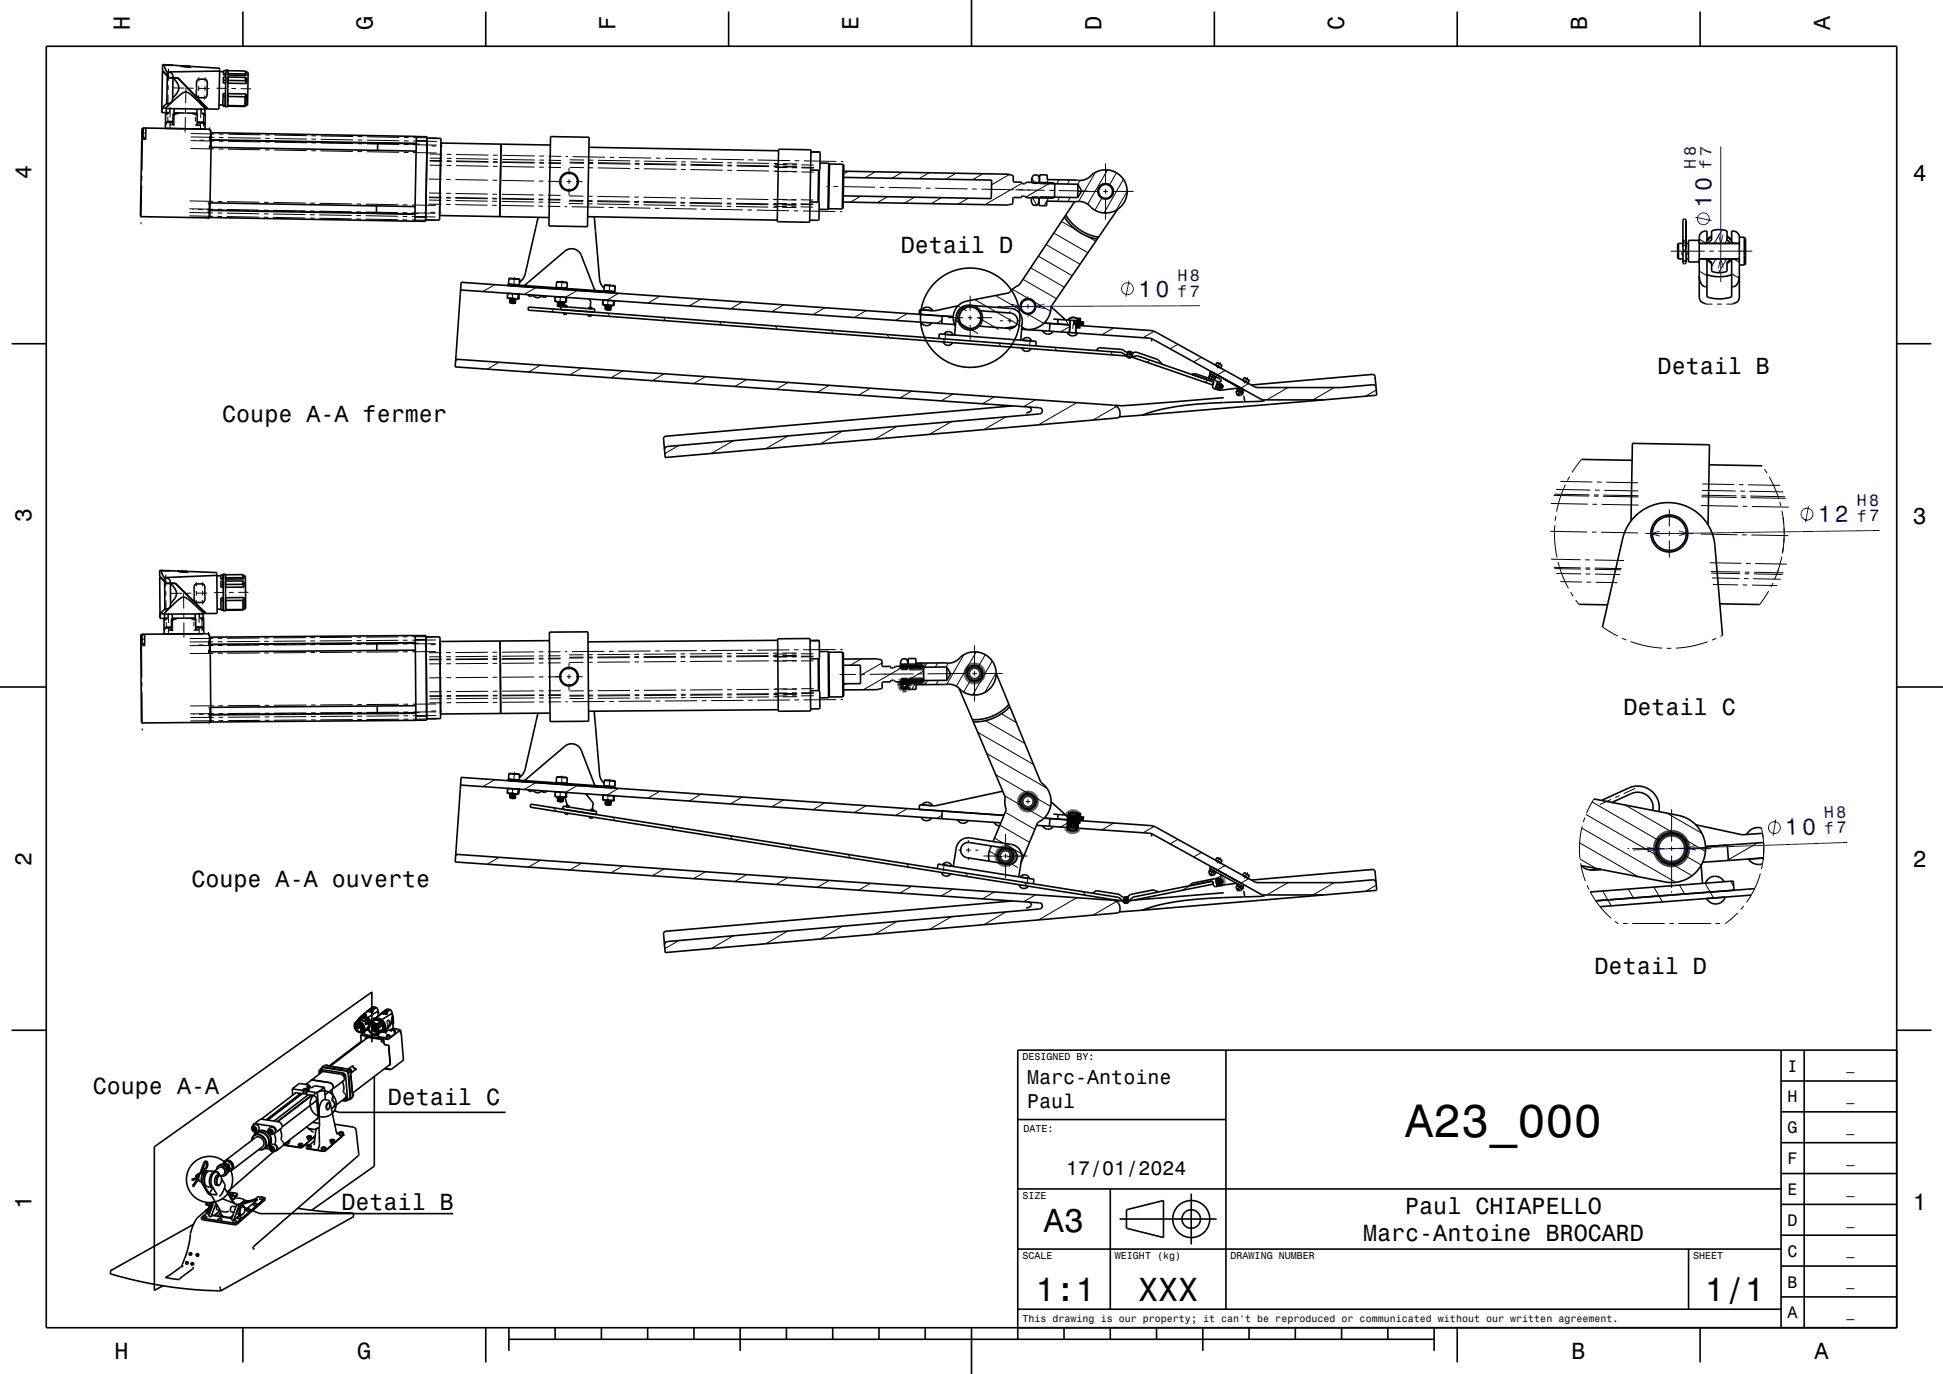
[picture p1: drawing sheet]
<svg xmlns="http://www.w3.org/2000/svg" width="420mm" height="297mm" viewBox="0 0 420 297" stroke-linecap="round" stroke-linejoin="round" font-family="sans-serif">
<defs><g id="words">
<text font-size="10.1" x="303.7" y="245.7">A23_000</text>
<g font-size="7.2">
<text x="225.7" y="266.3">A3</text>
<text x="223.8" y="281.3">1:1</text>
<text x="246" y="281.3">XXX</text>
<text x="368.5" y="281.3">1/1</text>
</g>
<g font-size="5">
<text x="28.1" y="6.5" transform="rotate(-90 28.1 6.5)">H</text>
<text x="80.6" y="6.5" transform="rotate(-90 80.6 6.5)">G</text>
<text x="133.1" y="6.5" transform="rotate(-90 133.1 6.5)">F</text>
<text x="185.6" y="6.5" transform="rotate(-90 185.6 6.5)">E</text>
<text x="238.1" y="6.5" transform="rotate(-90 238.1 6.5)">D</text>
<text x="290.6" y="6.5" transform="rotate(-90 290.6 6.5)">C</text>
<text x="343.1" y="6.5" transform="rotate(-90 343.1 6.5)">B</text>
<text x="395.6" y="6.5" transform="rotate(-90 395.6 6.5)">A</text>
<text x="6.8" y="38.7" transform="rotate(-90 6.8 38.7)">4</text>
<text x="413.5" y="39">4</text>
<text x="194.7" y="54.6">Detail D</text>
<text x="358.3" y="80.9">Detail B</text>
<text x="48" y="91.3">Coupe A-A fermer</text>
<text x="6.8" y="112.9" transform="rotate(-90 6.8 112.9)">3</text>
<text x="413.5" y="113.2">3</text>
<text x="350.9" y="154.5">Detail C</text>
<text x="6.8" y="187.1" transform="rotate(-90 6.8 187.1)">2</text>
<text x="41.4" y="191.6">Coupe A-A ouverte</text>
<text x="413.5" y="187.4">2</text>
<text x="344.7" y="210.5">Detail D</text>
<text x="20.1" y="236.5">Coupe A-A</text>
<text x="83.8" y="239">Detail C</text>
<text x="6.8" y="261.3" transform="rotate(-90 6.8 261.3)">1</text>
<text x="73.8" y="261.5">Detail B</text>
<text x="303.7" y="262.3">Paul CHIAPELLO</text>
<text x="413.5" y="261.6">1</text>
<text x="294.6" y="268.4">Marc-Antoine BROCARD</text>
<text x="24.7" y="293.8">H</text>
<text x="77.2" y="293.8">G</text>
<text x="339.7" y="293.8">B</text>
<text x="392.2" y="293.8">A</text>
</g>
<g font-size="5" fill="#0000a0">
<text x="370" y="45" transform="rotate(-90 370 45)">10</text>
<text x="246" y="64.1">10</text>
<text x="392.9" y="112.9" transform="rotate(-1 392.9 112.9)">12</text>
<text x="385.9" y="180.6" transform="rotate(-2 385.9 180.6)">10</text>
</g>
<g font-size="4.3">
<text x="222" y="234.3">Marc-Antoine</text>
<text x="222" y="239.4">Paul</text>
<text x="230.5" y="254">17/01/2024</text>
</g>
<g font-size="3.6" fill="#0000a0">
<text x="366.6" y="36.5" transform="rotate(-90 366.6 36.5)">H8</text>
<text x="370" y="36.5" transform="rotate(-90 370 36.5)">f7</text>
<text x="254.5" y="60.7">H8</text>
<text x="254.5" y="64.1">f7</text>
<text x="401.4" y="109.4" transform="rotate(-1 401.4 109.4)">H8</text>
<text x="401.4" y="112.7" transform="rotate(-1 401.4 112.7)">f7</text>
<text x="394.3" y="176.9" transform="rotate(-2 394.3 176.9)">H8</text>
<text x="394.4" y="180.3" transform="rotate(-2 394.4 180.3)">f7</text>
</g>
<g font-size="3.6">
<text x="386.4" y="231.6">I</text>
<text x="386.4" y="238.3">H</text>
<text x="386.4" y="245">G</text>
<text x="386.4" y="251.6">F</text>
<text x="386.4" y="258.3">E</text>
<text x="386.4" y="265">D</text>
<text x="386.4" y="271.6">C</text>
<text x="386.4" y="278.3">B</text>
<text x="386.4" y="285">A</text>
</g>
<g font-size="2.9">
<text x="399.1" y="231.4">_</text>
<text x="399.1" y="238">_</text>
<text x="399.1" y="244.7">_</text>
<text x="399.1" y="251.4">_</text>
<text x="399.1" y="258">_</text>
<text x="399.1" y="264.7">_</text>
<text x="399.1" y="271.4">_</text>
<text x="399.1" y="278">_</text>
<text x="399.1" y="284.7">_</text>
</g>
<g font-size="2.2">
<text x="221" y="229.1">DESIGNED BY:</text>
<text x="221.2" y="244.6">DATE:</text>
<text x="221" y="259.1">SIZE</text>
<text x="221" y="272.1">SCALE</text>
<text x="241" y="272.1">WEIGHT (kg)</text>
<text x="266" y="272.1">DRAWING NUMBER</text>
<text x="366" y="272.1">SHEET</text>
<text x="221" y="285.8">This drawing is our property; it can't be reproduced or communicated without our written agreement.</text>
</g>
</g></defs>
<g fill="none" stroke="#000" stroke-width=".22">
<path d="M36.4 18.5l-.1 1M36.4 14.9v2.6M36.5 14v.1M37.4 19h2.5M40.2 19l-.1 3.3M40.5 14.2v.3M40.9 19.1h1M42.9 19.1h2.4M43 18.6l-.1 1M43 16.7v.9M44.3 18.6v1M44.3 16.7v.9"/>
<path d="M46.8 19.1h2.2M50 19.1h1M52 19.2h2.3M30.6 28.7l1 .1M30.6 40l-.1 7M30.7 38v1M30.7 29.1h.1M30.7 28.4h.1M30.7 28.9h.1M30.7 28.6h.1M30.7 30.2h.8M30.8 30l-.1 7"/>
<path d="M30.8 28.5v.5M36.3 27.1v.1M36.3 25.1v1M36.3 24.1v.1M36.3 20.5v2.6M36.4 26.3h.1M36.5 26.3h.1M36.8 26.3l-.1 1.6M36.8 24.4v1M36.8 23.2v.2M37 26.3h.1M37.1 26.3h.1"/>
<path d="M37.7 24.3l-.1 2.9M40.1 25.3l-.1 3.3M40.1 23.3v1M41.2 32.1l5.1 .1M41.2 30.4l5.1 .1M41.2 29.6l5.1 .1M41.2 28.9l5.1 .1M42 30.3h.1M42.2 27.3h.1M42.2 25.3v1M42.3 24.2v.1M42.9 20.6v.9"/>
<path d="M43 26.4h.1M43.1 26.4h.1M43.1 30.3h1.1M43.4 26.4l-.1 1.6M43.4 24.5v1M43.4 23.3v.2M43.6 26.4h.1M43.7 26.4h.1M44 24.4v2.9M44.3 20.6l-.1 .9M45.1 30.3l7 .2M45.3 31.4l-.1 .8"/>
<path d="M45.3 29.4v1M45.3 27.5v.9M45.5 30.5h.2M47.3 32.2h1M47.3 30.5h1M47.3 29.7h1M47.3 29h1M49.3 32.3l7 .1M49.3 30.6l7 .1M49.3 29.7l7 .2M49.3 29l7 .1M53.1 30.5h1"/>
<path d="M55.1 30.5l7 .1M57.3 32.4h1M57.3 30.7h1M57.3 29.9h1M57.3 29.2h1M59.3 32.4l7 .2M59.3 30.7l7 .2M59.3 29.9l7 .2M59.3 29.2l7 .1M63.1 30.7h1M65.1 30.7l7 .1M67.3 32.6h1"/>
<path d="M67.3 30.9h1M67.3 30.1h1M67.3 29.3l1 .1M69.3 32.6l7 .1M69.3 30.9l7 .1M69.3 30.1l7 .1M69.3 29.4l7 .1M73.1 30.9h1M75.1 30.9l7 .1M77.3 32.8h1M77.3 31.1h1M77.3 30.3h1"/>
<path d="M77.3 29.5h1M79.3 32.8l7 .1M79.3 31.1l7 .1M79.3 30.3l7 .1M79.3 29.6l7 .1M80.8 31h3.5M83.1 31l1 .1M85.1 31.1h.2M85.3 31.1h1M87.3 32.9l1 .1M87.3 31.2l1 .1M87.3 31.1l3.5 .1"/>
<path d="M87.3 30.4l1 .1M87.3 29.7h1M89.3 33l5.1 .1M89.3 31.3l5.1 .1M89.3 30.5l5.1 .1M89.3 29.7l5.1 .1M92 31.5h.3M92.7 38.7l2.8 .1M92.9 35.7l2.7 .1M92.9 33.3h2.7M92.9 34.8l2.7 .1M92.9 34.7h2.7"/>
<path d="M92.9 34.2h2.7M93.3 31.6h1M95.3 31.6h.3M96.4 38.8h1.1M96.6 35.8h1M96.6 34.9h1M96.6 34.8h1M96.6 33.4h1M96.6 34.2l1 .1M98.4 38.8l7 .1M98.6 35.8l7 .1M98.6 34.9l7 .2"/>
<path d="M98.6 34.8l7 .1M98.6 33.4l7 .1M98.6 34.3l7 .1M106.5 39h.9M106.6 36h1M106.6 35.1h1M106.6 34.9l1 .1M106.6 33.5l1 .1M106.6 34.4h1M108.4 39l7 .1M108.6 36l7 .1M108.6 35.1l7 .1"/>
<path d="M108.6 35l7 .1M108.6 33.6l7 .1M108.6 34.5l7 .1M116.4 39.1l1 .1M116.6 36.1l1 .1M116.6 35.3h1M116.6 35.1h1M116.6 33.7h1M116.6 34.6h1M118.4 39.2h2.8M118.6 36.2h2.7M118.6 35.3h2.7"/>
<path d="M118.6 35.2h2.7M118.6 33.8h2.7M118.6 34.6l2.7 .1M120.1 39.3h1.4M122.3 33.8h.5M122.5 39.3h1M123 36.3v1.5M123 38.8v1M123.1 36.2h3.1M123.1 35.2l3.1 .1M123.1 35.1h3.1M123.2 34.5l3.1 .1"/>
<path d="M123.8 33.9l7 .1M124.5 39.3h1.4M127.2 36.3h1M127.2 35.3h1M127.2 35.1l1 .1M127.3 34.6h1M129.2 36.3l7 .1M129.2 35.3l7 .2M129.2 35.2l7 .1M129.3 34.7l6.9 .1M131.8 34h1M133.8 34l7 .2"/>
<path d="M137.2 36.4l1 .1M137.2 35.5h1M137.2 35.3h1M137.2 34.8h1.1M139.2 36.5l7 .1M139.2 35.5l7 .2M139.2 35.4l7 .1M139.2 34.8l7 .2M141.8 34.2h1M143.8 34.2l7 .1M147.2 36.6h1M147.2 35.7h1"/>
<path d="M147.2 35.5h1M147.2 35h1M149.2 36.7l7 .1M149.2 35.7l7 .1M149.2 35.5l7 .2M149.2 35l7 .1M151.8 34.4h1M153.8 34.4l7 .1M157.2 36.8h1M157.2 35.9h1M157.2 35.7h1M157.2 35.2h1"/>
<path d="M159.2 36.8l7 .2M159.2 35.9l7 .1M159.2 35.7l7 .1M159.2 35.2l7 .1M161.8 34.6h1M163.8 34.6l7 .1M167.2 37h1M167.2 36l1 .1M167.2 35.9h1M167.2 35.3l1 .1M167.5 37.1h2.7M167.5 36.2h2.7"/>
<path d="M167.5 36.1h4.8M167.5 35.5l2.7 .1M169.2 37l3.1 .1M169.2 35.9l3.1 .1M169.2 35.4h3.1M171.2 37.1h1M171.2 36.3h1M171.2 36.1h1M171.2 35.6h1M171.8 34.7l1 .1M173.2 37.2h2.7M173.2 36.3h2.7"/>
<path d="M173.2 36.2h2.7M173.2 35.6l2.7 .1M173.8 34.8l7 .1M181.8 34.9h.5M183.4 37l-1 .6M189.2 37.1l-2.2 1.3M195 37.2l-2.2 1.3M200.8 37.3l-2.2 1.3M206.6 37.5l-2.2 1.2M212.5 37.5l-2.3 1.3M218.2 37.7l-3.9 2.3M220.9 39.6l-8 4.6"/>
<path d="M223 38.5l.7 1.1M224.9 37.8l-.2 .4M226.6 38.8l-.5 .9M227.1 39.5l-5.4 3.1M228.9 38.9l-.5 .8M231.2 38.9l-.5 .9M233.5 39l-.5 .8M236.8 37.3l-3.6 6.2M239 35.3v4.6M239.4 36.7l-4.3 7.4M241.3 37.3l-1.5 2.7M242.8 38.8l-4.2 7.2"/>
<path d="M30.5 48v.5M40.9 46.7l5.1 .1M40.9 45.9l5.1 .1M40.9 45.1l5.1 .1M41 43.4l5.1 .1M41.6 45.3h.2M42.8 45.3h1M44.8 45.3l7 .2M45 47v.4M45 45v1M45 43.7v.3M47 46.8h1"/>
<path d="M47 46l1 .1M47 45.2l1 .1M47.1 43.5l1 .1M49 46.8l7 .1M49 46.1l7 .1M49 45.3l7 .1M49.1 43.6l7 .1M52.8 45.5h1M54.8 45.5l7 .1M57 47h1M57 46.2h1M57 45.4h1"/>
<path d="M57.1 43.7h1M59 47l7 .1M59 46.3l7 .1M59 45.5l7 .1M59.1 43.8l7 .1M62.8 45.7h1M64.8 45.7l7 .1M67 47.1l1 .1M67 46.4h1M67 45.6h1M67.1 43.9h1M69 47.2l7 .1"/>
<path d="M69 46.4l7 .2M69 45.6l7 .2M69.1 43.9l7 .2M72.8 45.8l1 .1M74.8 45.9l9.2 .2M77 47.3h1M77 46.6h1M77 45.8h1M77.1 44.1h1M79 47.4l7 .1M79 46.6l7 .2M79 45.8l7 .2"/>
<path d="M79.1 44.1l7 .2M82.8 46h1M84.8 46.1h.2M85 46.1h1M87 47.5h1M87 46.8h1M87 46.1l3.5 .1M87 46h1M87.1 44.3h1M89 47.5l5.1 .1M89 46.8l5.1 .1M89 46l5.1 .1"/>
<path d="M89.1 44.3l5.1 .1M91.7 45.9h.3M92.7 44.1l2.7 .1M92.7 43.2l2.7 .1M92.7 42.7l2.7 .1M92.7 42.6h2.7M92.7 41.7l2.7 .1M93 45.9h1M95 45.9h.4M96.4 44.2h1M96.4 43.3h1M96.4 42.8h1"/>
<path d="M96.4 42.7h1M96.4 41.8h1M98.4 44.2l7 .2M98.4 43.4l7 .1M98.4 42.8l7 .2M98.4 42.7l7 .1M98.4 41.8l7 .2M106.4 44.4h1M106.4 43.5h1M106.4 43h1M106.4 42.8l1 .1M106.4 42h1"/>
<path d="M108.4 44.4l7 .1M108.4 43.5l7 .2M108.4 43l7 .1M108.4 42.9l7 .1M108.4 42l7 .1M111.2 59.9l-.1 2M116.4 44.6h1M116.4 43.7h1M116.4 43.2h1M116.4 43h1M116.4 42.2h1M118.4 44.6h2.7"/>
<path d="M118.4 43.7l2.7 .1M118.4 43.2h2.7M118.4 43.1h2.7M118.4 42.2h2.7M122.1 44.7h.5M123 44h3.1M123 43.5h3.1M123 43.3h3.1M123 40.8v1.4M123 42.3l3.1 .1M123.6 44.7l7 .1M127.1 44.1h1"/>
<path d="M127.1 43.5l1 .1M127.1 43.4h1M127.1 42.4h1M129.1 44.1l7 .1M129.1 43.6l7 .1M129.1 43.4l7 .1M129.1 42.5l7 .1M131.6 44.8l1 .1M133.6 44.9l7 .1M137.1 44.2l1 .1M137.1 43.7h1M137.1 43.5l1 .1"/>
<path d="M137.1 42.6h1M139.1 44.3l7 .1M139.1 43.8l7 .1M139.1 43.6l7 .1M139.1 42.6l7 .2M141.6 45h1M143.6 45.1l7 .1M147.1 44.4h1M147.1 43.9h1M147.1 43.7h1M147.1 42.8h1M149.1 44.5l7 .1"/>
<path d="M149.1 43.9l7 .2M149.1 43.8l7 .1M149.1 42.8l7 .1M151.6 45.2h1M153.6 45.2l7 .2M157.1 44.6h1M157.1 44.1h1M157.1 43.9h1M157.1 43h1M159.1 44.6l7 .2M159.1 44.1l7 .1M159.1 43.9l7 .2"/>
<path d="M159.1 43l7 .1M161.6 45.4h1M163.6 45.4l7 .1M167.1 44.8h1M167.1 44.3h1M167.1 44.1h1M167.1 43.1l1 .1M167.4 44.6l2.7 .1M167.4 44.1l4.8 .1M167.4 44h2.7M167.4 43.1h2.7M169.1 44.8l3.1 .1"/>
<path d="M169.1 44.3l3.1 .1M169.1 43.2h3.1M171.1 44.7h1M171.1 44.2h1M171.1 44h1M171.1 43.1l1 .1M171.6 45.6h1M173.1 44.7l2.7 .1M173.1 44.2h2.7M173.1 44.1h2.7M173.1 43.2h2.7M173.6 45.6l7 .1"/>
<path d="M178.7 40.3h.5M180.2 40.3h1M181.6 45.7l.5 .1M182.2 40.3l7 .2M186 42.4l-2.2 1.3M190.2 40.5h1M191.9 42.5l-2.3 1.3M192.2 40.5l7 .2M197.7 42.6l-2.2 1.3M200.2 40.7h1M202.2 40.7l7 .1M203.5 42.7l-2.2 1.3"/>
<path d="M209.3 42.9l-2.2 1.2M210.2 40.8l1 .1M212.2 40.9l7 .1M219.5 41l6.3 .1M222.2 41.1h.5M222.8 57.9l7.3 4.2M223.1 42.6l1 1.8M224.4 55.4l7.4 4.2M226.1 52.9l7.4 4.2M226.8 42.6l-1.1 1.9M226.8 41.2h1M227.8 50.4l7.4 4.2"/>
<path d="M228 42.5l-.7 .3M228.8 41.2l6.3 .1M229.1 42.6l-.5 .9M229.4 47.9l3.3 1.9M231.3 42.7l-.5 .9M232.9 41.4h4.6M234.9 51l2 1.2M238.2 42.8l-1.5 2.6M238.5 41.4h1M239 40.9v1M239 42.9v4.5M240.5 41.4h4.5"/>
<path d="M243.6 41.4l-2.3 4M361.2 54.3h7.3M367.3 51.7l1.6 .9M367.3 58.6l1.7 1M368.7 56l.3 .1M369.5 54.3h1M370.9 56l-.9 1.6M371.5 54.3h7.3M372.2 49.7l-1.7 2.9M373.2 56l-1.7 3M373.3 51.8l-.5 .8M374.3 52.3l.6 .3"/>
<path d="M374.3 59.2l1.7 .9M374.7 56l1.3 .7M99 77.7l-.5 .3M107 61.5l-2.6 1.5M107.9 78.3l-2.6 1.5M109.8 63.4l-.1 1.1M110.8 63.5l-.1 1M110.9 64.3l-.1 1.4M111 63.4l-.1 .2M112 63.6l-.1 1M112.1 63.6l-.1 1M115.9 62.1l-2.6 1.5"/>
<path d="M116.8 78.9l-2.6 1.5M119.3 66.8l.4 .7M120.1 64.1l-.1 1.1M121.1 64.2l-.1 1.1M121.2 65l-.1 1.5M121.3 64.1l-.1 .2M121.5 60.6l-.1 2M122.3 64.3l-.1 1M122.4 64.3l-.1 1M124.8 62.8l-2.6 1.5M125.7 79.6l-2.5 1.4M130.4 64.8l-.1 1.1"/>
<path d="M131.4 67.7l.4 .7M131.4 64.9v1.1M131.5 65.7l-.1 1.5M131.6 64.9v.2M131.8 61.4l-.1 1.9M132.6 65l-.1 1.1M132.7 65v1.1M133.7 63.4l-2.6 1.5M142.6 64l-2.5 1.5M143.4 68.6l.4 .7M151.5 64.7l-2.5 1.4M155.5 69.5l.4 .7"/>
<path d="M160.5 65.3l-2.6 1.5M167.6 70.5l.4 .7M169.4 65.9l-2.6 1.5M178.3 66.5l-2.6 1.5M179.7 71.4l.4 .7M187.2 67.1l-2.6 1.5M191.8 72.3l.4 .7M196.1 67.8l-2.5 1.5M203.6 69.2l-1.1 .7M203.8 73.2l.5 .7M204.4 72.1l-.1 1.4M204.9 68.7h3.3"/>
<path d="M206.1 69l5.3 3.1M207.1 66.1l1.8 1.1M209.2 68.7h1M209.7 63.9v3.3M209.7 68.2v1M209.7 70.2v3.2M210.7 64.8l11.2 6.4M211.2 68.7h3.3M211.4 68.6l4.5 2.6M215.2 63.9l5.6 3.2M215.9 74.2l.4 .7M216.1 69.3h.7"/>
<path d="M217.8 69.3h1M218.3 67.2v.6M218.3 68.8v1M218.3 70.8v.7M218.9 62.5l3.5 2.1M219.8 69.3h.7M220 66.2h.7M221.1 60.4l7.3 4.2M221.7 66.2h1M222.2 67.9l3.4 2M222.2 64.1v.6M222.2 65.7v1"/>
<path d="M222.2 67.7v.7M222.7 73.5l-.1 1.4M223.5 65.2l3.6 2.1M223.7 66.2h.7M228 75.1l.4 .7M230.4 69.2l.6 1M231.3 70.6l-2.1 1.2M231.8 72.1v.1M232 70.1l-.1 1M232 69v.1M240.1 76l.4 .7M240.7 70.9l-2.5 1.5"/>
<path d="M243.5 76.7h1.3M244.2 76v1.3M248.7 77.9l-.8 .4M249.5 71.6l-2.4 1.4M254.6 74.4l-1.7 1M259.7 77.3l-1.7 .9M263.8 78.3l-.7 1.3M368.8 65.7h1.4M371.2 65.7h1M373.2 65.7h1.3M134.7 80.2l-2.6 1.5M143.6 80.8l-2.6 1.5"/>
<path d="M146.7 96.3l-3 1.7M152.5 81.4l-2.6 1.5M158.5 95.3l-4.8 2.7M161.4 82l-2.6 1.5M170.3 94.2l-4.8 2.8M170.3 82.7l-2.5 1.5M179.3 83.3l-2.6 1.5M182.1 93.2l-4.8 2.8M188.2 83.9l-2.6 1.5M193.9 92.2l-4.8 2.7M197.1 84.5l-2.6 1.5M205.7 91.1l-4.8 2.8"/>
<path d="M206 85.2l-2.6 1.5M214.9 85.8l-2.5 1.5M217.5 90.1l-4.8 2.8M223.9 86.4l-2.6 1.5M232.8 87l-8.3 4.8M241.4 87.9l-5.2 2.9M260.6 81.5l.3 .6M261.2 82.2l-.8 .4M261.7 80.8l-.2 .4M261.7 80.3l7.1 4.2M261.8 80.9l-.2 .4M262.2 81.3l-.6 1"/>
<path d="M262.3 81l-.2 .3M262.4 81.2l-.2 .4M262.8 81.5l-.2 .3M263.2 83.5h1.3M263.7 83.1a.45 .45 0 0 1 .6 .4 .45 .45 0 0 1-.5 .5 .45 .45 0 0 1-.4-.6M263.8 82.9v1.3M264.8 80.1l-1.7 1M267.6 84.1l-.2 .4M267.7 84.1l-.2 .5M268.2 84.3l-.7 1.3M268.3 84.5l-.2 .4M268.7 84.7l-.2 .4"/>
<path d="M269.7 81.5l-.7 1.4M269.9 82.9l-1.7 1M278.4 83.8l-4.6 2.6M288.4 83.8l-4.6 2.6M297.5 84.3l-2.3 1.3M341.9 99.3l-2.1 2.8M335.1 114.9l8 .1M335.2 108.8l8 .2M335.9 107.1l7.6 .1M336 106.8l7.6 .2M336.1 113.6v3.2l.5 3.7M336.3 111.6l-.1 1"/>
<path d="M336.4 105.8l7.4 .1M337.3 104.1l6.9 .1M338.4 104.8l-1.1 2.6-.8 3.2M339.3 103l-.5 .9M344.1 115h1M344.2 109h1M344.5 107.2l1 .1M344.6 107h1M344.8 105.9l1 .1M345.2 104.2h1M346.1 115l8 .2M346.2 109l8 .2"/>
<path d="M346.5 107.3l7.7 .1M346.6 107l7.6 .2M346.8 106l7.4 .1M347.2 104.2l6.9 .2M355.6 115.3h3.7M360.3 115.3h1M360.8 110.1v3.7M360.8 114.8v1M360.8 116.8v3.7M362.3 115.3h3.7M367.6 115.4l8 .2M367.7 109.3l8 .1"/>
<path d="M367.8 107.4l7.6 .1M367.8 107l7.5 .2M367.9 106l7.3 .1M368 104.6l6.9 .1M375.9 104.8h1M376.2 106.2h1M376.3 107.2h1M376.4 107.5l1 .1M376.6 115.6h1M376.7 109.4l1 .1M377.9 104.8l6.9 .1M378.2 106.2l7.3 .1"/>
<path d="M378.3 107.2l7.6 .2M378.4 107.6l7.6 .1M378.6 115.6l7.9 .2M378.7 109.5l8 .1M380.9 100.7h.1M381.4 101.4l.6 .9M382.5 103.1l1 2 1 2.8M384.7 108.5l.3 .9M385.2 110.4l.4 3.2v3.8M385.4 111.9l.2 1.3M385.5 118.4l-.2 1M385.6 114.2l.1 1"/>
<path d="M385.7 116.2l-.4 3.5M30.5 137.8h.1M30.5 138h.1M30.5 138.4h.1M30.5 138.5h.1M30.6 137.9v.5M30.6 139.4l.1 7M31.3 138.2h-.9M31.3 139.6h-.8M35.8 124.2v2.6M35.8 127.8l.1 1M35.9 129.8v2.6"/>
<path d="M35.9 123.3v.1M35.9 133.4h.1M35.9 134.4l.1 1M36 136.4v.1M36.1 135.6h.1M36.2 135.6h.1M36.4 132.5v.2M36.4 133.7v1M36.4 135.6h.1M36.4 135.7v.1M36.4 135.6l.1 1.6M36.7 135.5v.1"/>
<path d="M36.8 135.6h.1M37.3 133.6v2.9M39.4 128.2l-2.5 .1M39.7 128.2v3.3M39.7 132.5v1M39.7 134.5l.1 3.3M39.9 123.4v.3M41.3 128.2h-.9M41.9 133.4h.1M41.9 134.4v1M41.9 136.4h.1M41.9 139.4h-.1"/>
<path d="M42.4 125.8v.9M42.5 127.7v1M42.5 129.7v1M42.7 135.5h.1M42.8 135.5h.1M43 132.4v.2M43 133.6v1M43 135.5l.1 1.6M43 135.6v.2M43.3 135.5h.1M43.4 135.5h.1M43.7 133.5v2.9"/>
<path d="M43.8 125.8v.9M43.8 127.7v1M43.8 129.7v.9M43.9 139.4h-1M44.8 128.2h-2.4M45.1 136.6v.8M45.1 138.4v1M45.3 139.6h.2M46.1 138h-5.1M46.1 138.7l-5.1 .1M46.1 139.5l-5.1 .1M48.1 138h-1"/>
<path d="M48.1 138.7h-1M48.1 139.5h-1M48.5 128.1h-2.2M50.5 128.1h-1M51.9 139.3l-7 .1M53.7 128h-2.2M53.9 139.3h-1M56.1 137.9l-7 .1M56.1 138.6l-7 .1M56.1 139.4l-7 .1M58.1 137.9h-1M58.1 138.6h-1"/>
<path d="M58.1 139.4h-1M61.9 139.3h-7M63.9 139.2l-1 .1M66.1 137.8l-7 .1M66.1 138.6h-7M66.1 139.4h-7M68.1 137.8h-1M68.1 138.5l-1 .1M68.1 139.4h-1M71.9 139.2h-7M73.9 139.2h-1M76.1 137.8h-7"/>
<path d="M76.1 138.5h-7M76.1 139.3h-7M78.1 137.7h-1M78.1 138.5h-1M78.1 139.3h-1M83.9 139.1h-1M84.1 139.1l-9.2 .1M84.9 139.1h.2M86.1 137.7h-7M86.1 138.4l-7 .1M86.1 139.2l-7 .1M86.1 139.1h-1"/>
<path d="M88.1 137.7h-1M88.1 138.4h-1M88.1 139.2h-1M90.6 139l-3.5 .1M91.8 139.4h.3M94.1 139.3h-1M94.2 137.6h-5.1M94.2 138.3l-5.1 .1M94.2 139.1l-5.1 .1M95.4 139.3h-.3M210.7 139.5v4.6M335.3 120.9l6.4 .1"/>
<path d="M335.9 122.6l5.8 .1M336 122.9l5.7 .1M336.4 124h5.4M336.8 121.5l.3 1M337.1 122.5l.8 2.4 1.1 2.3M337.3 125.7l4.7 .1M339.5 128l.5 .9M340.6 129.7l.7 .9M342.7 121h1M342.7 122.8h1M342.7 123h1M342.8 124.1h1"/>
<path d="M342.9 125.8h1.1M344.7 121l6.4 .2M344.7 122.8l5.8 .1M344.7 123.1l5.7 .1M344.8 124.1l5.4 .1M344.9 125.9h4.7M346.4 135.5l3.3 2M350.6 137.9l.9 .4M352.5 138.7l3.1 .9 3.7 .5M369.1 138.7l-3.3 1-3.5 .4M369.6 121.6l6.8 .2M369.9 123.5l6.3 .2"/>
<path d="M369.9 123.9l6.2 .1M370 124.9l6 .1M370.2 126.3l5.5 .1M371 138l-.9 .4M372.3 137.3l-.4 .3M376.7 126.4l1 .1M377 125.1h1M377.1 124h1M377.2 123.7h1M377.4 121.8h1M378.7 126.5l5.4 .1M379 125.1l5.9 .1"/>
<path d="M379.1 124.1l6.2 .1M379.2 123.7l6.3 .1M379.4 121.8l6.8 .1M382.3 127.8l-1.9 2.9M383.2 126l-.4 .9M384.2 123.8l-.6 1.5M384.4 123.1l-.2 .7M384.7 122.3l-.1 .1M384.9 121.5v.1M385.2 120.3l-1 3.5M30.7 147.4v1M30.7 149.4v7"/>
<path d="M30.8 157.4v.5M42 154.4h-.2M44 154.4h-1M45.1 140.4v.9M45.2 152.8v.3M45.2 154.1v1M45.2 156.1v.4M46.1 141.2l-5.1 .1M46.2 152.6h-5.1M46.2 154.3h-5.1M46.2 155.1h-5.1M46.2 155.8h-5.1"/>
<path d="M48.1 141.2h-1M48.2 152.5l-1 .1M48.2 154.2l-1 .1M48.2 155h-1M48.2 155.8h-1M52 154.3l-7 .1M54 154.3h-1M56.1 141.1l-7 .1M56.2 152.5h-7M56.2 154.2h-7M56.2 155h-7M56.2 155.7l-7 .1"/>
<path d="M58.1 141.1h-1M58.2 152.5h-1M58.2 154.2h-1M58.2 155h-1M58.2 155.7h-1M62 154.3h-7M64 154.2l-1 .1M66.1 141.1h-7M66.2 152.4l-7 .1M66.2 154.1l-7 .1M66.2 154.9l-7 .1M66.2 155.6l-7 .1"/>
<path d="M68.1 141l-1 .1M68.2 152.4h-1M68.2 154.1h-1M68.2 154.9h-1M68.2 155.6h-1M72 154.2h-7M74 154.2h-1M76.1 141h-7M76.2 152.3l-7 .1M76.2 154l-7 .1M76.2 154.8l-7 .1M76.2 155.6h-7"/>
<path d="M78.1 141h-1M78.2 152.3h-1M78.2 154h-1M78.2 154.8h-1M78.2 155.5h-1M84 154.1h-1M84.2 154.1l-9.2 .1M85 154.1h.2M86.1 140.9l-7 .1M86.2 152.2l-7 .1M86.2 153.9l-7 .1M86.2 154.1h-1"/>
<path d="M86.2 154.7l-7 .1M86.2 155.5h-7M88.1 140.9h-1M88.2 152.2h-1M88.2 153.9h-1M88.2 154.7h-1M88.2 155.5h-1M90.7 154l-3.5 .1M92.2 153.7h-.3M94.2 140.8l-5.1 .1M94.2 153.7h-1M94.3 152.2h-5.1"/>
<path d="M94.3 153.9h-5.1M94.3 154.7h-5.1M94.3 155.4h-5.1M95.4 141.1h-2.7M95.5 142h-2.7M95.5 142.6h-2.7M95.5 142.5h-2.7M95.5 146.5h-2.8M95.5 143.5h-2.7M95.5 149.5h-2.7M95.5 151.9h-2.7M95.5 150.5h-2.7"/>
<path d="M95.5 150.4h-2.7M95.5 151l-2.7 .1M95.5 153.7h-.3M97.4 141.1h-1M97.5 141.9l-1 .1M97.5 142.6h-1M97.5 142.5h-1M97.5 143.5h-1M97.5 146.5h-1M97.5 149.5h-1M97.5 151.9h-1M97.5 150.5h-1"/>
<path d="M97.5 150.4h-1M97.5 151h-1M105.4 141l-7 .1M105.5 141.9h-7M105.5 142.5l-7 .1M105.5 142.4l-7 .1M105.5 143.4l-7 .1M105.5 146.4l-7 .1M105.5 149.4l-7 .1M105.5 150.4l-7 .1M105.5 150.3l-7 .1M105.5 151.8l-7 .1"/>
<path d="M105.5 151h-7M107.4 141h-1M107.5 141.9h-1M107.5 142.5h-1M107.5 142.4h-1M107.5 143.4h-1M107.5 146.4h-1M107.5 149.4h-1M107.5 150.4h-1M107.5 150.3h-1M107.5 151.8h-1M107.5 150.9h-1"/>
<path d="M115.4 140.9l-7 .1M115.5 141.8l-7 .1M115.5 142.4l-7 .1M115.5 142.3l-7 .1M115.5 146.3l-7 .1M115.5 143.3l-7 .1M115.5 149.3l-7 .1M115.5 150.4h-7M115.5 150.2l-7 .1M115.5 151.8h-7M115.5 150.9h-7M117.4 140.9h-1"/>
<path d="M117.5 141.8h-1M117.5 142.4h-1M117.5 142.3h-1M117.5 146.3h-1M117.5 143.3h-1M117.5 149.3h-1M117.5 151.7h-1M117.5 150.3h-1M117.5 150.2h-1M117.5 150.9h-1M120.1 146.3h1.4M121.2 140.9h-2.8"/>
<path d="M121.2 141.7l-2.7 .1M121.2 142.3h-2.7M121.2 142.4h-2.7M121.2 143.3h-2.7M121.2 146.3h-2.7M121.2 149.3h-2.7M121.2 150.3h-2.7M121.2 150.2h-2.7M121.2 150.8h-2.7M121.2 151.7h-2.7M122.5 146.3h1M122.6 140.9h-.5"/>
<path d="M122.7 151.7h-.5M123 143.3v1.5M123 145.8v1M123 147.8v1.4M124.5 146.3h1.4M126.1 141.5l-3.1 .1M126.1 142.2h-3.1M126.1 142l-3.1 .1M126.1 143.2h-3.1M126.2 149.3l-3.1 .1M126.2 150.3h-3.1M126.2 150.5h-3.1"/>
<path d="M126.2 151h-3.1M128.1 141.5h-1M128.1 142.2h-1M128.1 142h-1M128.1 143.2h-1M128.2 149.3h-1M128.2 150.3h-1M128.2 150.4h-1M128.2 151h-1M130.6 140.8l-7 .1M130.7 151.6l-7 .1M132.6 140.8h-1"/>
<path d="M132.7 151.6h-1M136.1 141.4l-7 .1M136.1 142h-7M136.1 142.1l-7 .1M136.1 143.1h-7M136.2 149.2l-7 .1M136.2 150.2l-7 .1M136.2 150.4h-7M136.2 150.9h-7M138.1 141.4h-1M138.1 142h-1M138.1 142.1h-1"/>
<path d="M138.1 143.1h-1M138.2 149.2h-1M138.2 150.2h-1M138.2 150.4h-1M138.2 150.9h-1M140.6 140.7l-7 .1M140.7 151.5l-7 .1M142.6 140.7h-1M142.7 151.5h-1M146.1 141.4h-7M146.1 142.1h-7M146.1 141.9h-7"/>
<path d="M146.1 143l-7 .1M146.2 149.2h-7M146.2 150.3h-7M146.2 150.1l-7 .1M146.2 150.8l-7 .1M148.1 141.4h-1M148.1 142l-1 .1M148.1 141.9h-1M148.1 143h-1M148.2 149.2h-1M148.2 150.1h-1M148.2 150.3h-1"/>
<path d="M148.2 150.8h-1M150.6 140.6l-7 .1M150.7 151.5h-7M152.6 140.6h-1M152.7 151.5h-1M156.1 141.3h-7M156.1 142h-7M156.1 141.8l-7 .1M156.1 142.9l-7 .1M156.2 149.1h-7M156.2 150l-7 .1M156.2 150.2l-7 .1"/>
<path d="M156.2 150.7l-7 .1M158.1 141.3h-1M158.1 141.8h-1M158.1 142h-1M158.1 142.9h-1M158.2 149.1h-1M158.2 150h-1M158.2 150.2h-1M158.2 150.7h-1M160.6 140.6h-7M160.7 151.4h-7M162.6 140.5h-1"/>
<path d="M162.7 151.4h-1M166.1 141.2l-7 .1M166.1 141.7l-7 .1M166.1 141.9l-7 .1M166.1 142.8l-7 .1M166.2 149l-7 .1M166.2 150.1l-7 .1M166.2 150h-7M166.2 150.7h-7M168.1 141.2h-1M168.1 141.7h-1M168.1 142.8h-1"/>
<path d="M168.2 149h-1M168.2 150.1h-1M168.2 149.9h-1M168.2 150.6h-1M170.1 141.4h-2.7M170.1 142h-2.7M170.1 142.9h-2.7M170.2 148.9h-2.7M170.2 149.8h-2.7M170.2 150.4l-2.7 .1M170.6 140.5h-7M170.7 151.3l-7 .1"/>
<path d="M172.1 141.3h-1M172.1 142h-1M172.1 142.9h-1M172.2 148.9h-1M172.2 149.8h-1M172.2 149.9h-1M172.2 150.4h-1M172.2 141.2h-3.1M172.2 141.7h-3.1M172.2 141.9h-5.1M172.2 142.8h-3.1M172.3 149h-3.1"/>
<path d="M172.3 150.1h-3.1M172.3 149.9h-4.8M172.3 150.6h-3.1M172.6 140.5h-1M172.7 151.3h-1M175.8 141.3h-2.7M175.8 141.8l-2.7 .1M175.8 142h-2.7M175.8 142.8l-2.7 .1M175.9 148.9h-2.7M175.9 149.7l-2.7 .1M175.9 149.9h-2.7"/>
<path d="M175.9 150.4h-2.7M180.6 140.4l-7 .1M180.7 151.2l-7 .1M182.1 140.4h-.5M182.2 151.2h-.5M182.9 147.8l-.5 .3M185 145.8h-3.5M186.2 142.4l-2.4 1.4M187 145.8h-1M190.7 143.3l-4.7 2.7M191.5 145.7l-3.5 .1M195.1 144.2l-8.5 4.9"/>
<path d="M195.9 142.4l.4 .8M196.3 142.3v.1M197.5 145.7h-6.3M198.1 143.3l-.6 .9M198.2 147.1l-1.1 1.9M199.5 145.7h-1M199.7 145l-3.7 2.2M200.4 143.3l-.5 .9M200.5 147.1l-.5 .9M202.7 143.3l-.5 .9M202.8 147.1l-.5 .9M204.6 145.6h4.6"/>
<path d="M205 143.4l-.5 .8M206.8 145.6l-6.3 .1M208.4 141.5l-3.7 6.4M209.8 147l-1.5 2.6M210.2 145.6h1M210.7 145.1v1M210.7 147.1v4.5M211 140.9l-4.3 7.4M211.3 158.3l12.1 7M212.2 145.6h4.5M213 141.5l-1.5 2.6M213 155.8l8.5 4.9"/>
<path d="M214.5 142.9l-4.2 7.3M215.3 145.4l-2.4 4.3M216.5 154.3l3.2 1.9M360.3 140.1h1M107 168.5l-2.6 1.5M109.8 170.4l-.1 1.1M110.8 170.5l-.1 1M110.9 171.3l-.1 1.5M111 170.4l-.1 .2M111.2 166.9l-.1 2M112 170.6l-.1 1M112.1 170.6l-.1 1"/>
<path d="M115.9 169.2l-2.6 1.4M119.8 174.6l.4 .8M120.1 171.1l-.1 1.1M121.1 171.2l-.1 1.1M121.2 172l-.1 1.5M121.3 171.2l-.1 .2M121.5 167.7l-.1 1.9M122.3 171.3l-.1 1M122.4 171.3l-.1 1.1M124.8 169.8l-2.6 1.5M130.4 171.9l-.1 1M131.4 171.9v1.1"/>
<path d="M131.5 172.7l-.1 1.5M131.6 171.9v.2M131.8 168.4l-.1 1.9M132.5 176.6l.4 .8M132.6 172l-.1 1.1M132.7 172v1.1M133.7 170.4l-2.6 1.5M142.6 171l-2.5 1.5M145.2 178.7l.4 .7M151.5 171.7l-2.5 1.5M160.5 172.3l-2.6 1.5M169.4 172.9l-2.6 1.5"/>
<path d="M178.3 173.5l-2.6 1.5M187.2 174.1l-2.6 1.6M196.1 174.8l-2.5 1.5M203.6 176.3l-1.1 .6M213.3 162.9l13 7.5M215.2 167.5l7.2 4.1M216.1 178.4l6.4 3.7M217.2 172.1l3.6 2M217.3 175.6l6.4 3.7M220 173.3h.7M221.7 173.3h1M222.2 174.9l3.4 2"/>
<path d="M222.2 171.1v.7M222.2 172.8v1M222.2 174.8v.6M223.5 172.2l3.6 2.1M223.7 173.3h.7M230.4 176.2l.6 1M231.3 177.6l-2.1 1.2M231.8 179.1v.1M232 177.1l-.1 1M232 176v.1M240.7 177.9l-2.5 1.5M249.5 178.6l-2.4 1.4"/>
<path d="M341.9 179l20.3 11.7M342 178.6l-.5 3.5v3.5M342.6 176.7l-.3 1M342.8 176.1l15.6 9M344.2 173.4l14.3 8.3M344.6 172.7l-1.7 3.1M348.3 172.8l-2.5 1.1M350.1 172l-.9 .4M351.3 174l10.6 6.2M353.4 170.4l-2.4 1.2M360.3 175.8l7.6 4.3M361.3 173.9h.1"/>
<path d="M361.3 174.9v7M380.8 179l.2 1.1M99 184.7l-.5 .3M107.9 185.3l-2.6 1.5M116.8 185.9l-2.6 1.5M125.7 186.6l-2.5 1.5M134.7 187.2l-2.6 1.5M143.6 187.8l-2.6 1.5M152.5 188.4l-2.6 1.5M157.9 180.7l.4 .7M161.4 189.1l-2.6 1.4M170.3 189.7l-2.5 1.5"/>
<path d="M170.6 182.7l.4 .7M179.3 190.3l-2.6 1.5M183.3 184.7l.4 .7M188.2 190.9l-2.6 1.5M193.9 199.2l-4.8 2.7M196 186.7l.5 .8M197.1 191.6l-2.6 1.4M204.1 186.6l-.2 1.7M205.7 198.2l-4.8 2.7M206 192.2l-2.6 1.5M207.2 183.8h.6M208.7 188.7l.5 .8"/>
<path d="M208.8 183.8h1M209.3 181.6v.7M209.3 183.3v1M209.3 185.3v.6M210.8 183.8h.7M212.6 185h3.3M213.9 184l1.8 1M214.9 192.8l-2.5 1.5M215 181.2l1.9 1.1M216 185.2h.7M216.9 185h1M216.9 182.3h.1"/>
<path d="M216.9 182.3l4.5 2.6M217.4 180.3v3.2M217.4 184.5v1M217.4 186.5v3.3M217.5 197.1l-4.8 2.8M217.7 185.2h1M218.2 186.5l1.8 1.1M218.2 183v.7M218.2 184.7v1M218.2 186.7v.6M218.9 185h3.2M219.7 185.2h.7"/>
<path d="M221.4 190.7l.5 .8M221.5 184.5h-.1M222.2 189.5l-.2 1.7M223.9 193.4l-2.6 1.5M232.8 194l-8.3 4.9M234.2 192.8l.4 .7M241.4 194.9l-5.2 2.9M242.7 194.6h1.3M243.4 193.9v1.3M254.6 181.4l-1.7 1M257.3 191.4l-1.8 1.1M259.7 184.3l-1.7 .9"/>
<path d="M261.5 190.2l.2 .3M261.7 187.8l-.2 .4M261.8 187.9l-.2 .4M262.2 188.3l-.6 1.1M262.3 188l-.2 .3M262.4 188.2l-.2 .4M262.8 188.5l-.2 .4M263.2 190.5h1.3M263.7 190.1a.45 .45 0 0 1 .6 .4 .45 .45 0 0 1-.5 .5 .45 .45 0 0 1-.4-.5M263.8 189.9v1.3M263.8 185.3l-.7 1.3M264.8 187.1l-1.7 1"/>
<path d="M267.6 191.1l-.2 .4M267.7 191.2l-.2 .4M268.1 191.6l-.6 1M268.2 191.3l-.2 .3M268.3 191.5l-.2 .4M268.7 191.7l-.2 .4M269.7 188.6l-.7 1.3M269.9 189.9l-1.7 1M278.4 190.8l-4.6 2.7M288.4 190.8l-4.6 2.7M297.5 191.3l-2.3 1.4M341.5 182.2l12.6 7.3"/>
<path d="M341.5 185.7l3.6 2M341.7 186.6l1 3.9M343.1 191.4l.4 .9M343.7 192.8l2.2 3.2 2.4 2.5M346.4 192.6l1.9 3.2M349.1 199.1l.7 .5M350.8 199.6h1M351.8 183.4h.4M352 192.2l1.1 1.9M352.8 183.4h7M352.8 199.6h7M357.5 191.8l1.9 3.2"/>
<path d="M360.8 183.4h1M360.8 199.6h1M361.3 182.9v1M361.3 184.9v7M361.3 192.6v.4M361.4 186.8l4.4 2.5M362.8 183.4h7M362.8 199.6h7M363 191.3l1.1 2M363.9 181.3l4.7 2.7M364.3 185l3.5 2M368.6 190.9l1.8 3.2"/>
<path d="M370.8 183.4h.1M370.8 199.6h1M374.1 190.5l.7 1.1M375.6 197.3l-1.7 1.6-1.1 .7M376.9 195.8l-.6 .8M379.9 182.2l-6.3 3.6M380.5 188.8l-1.2 3.3-1.8 2.9M381 186.9l-.2 1M381 180.1l.3 2.6-.1 2.8M381 180.1l.1 .9M381.2 185.5l-.1 .4M381.2 185.5l-.2 1.2"/>
<path d="M381.2 182v3.5M146.7 203.3l-3 1.8M158.5 202.3l-4.8 2.7M170.3 201.2l-4.8 2.8M182.1 200.2l-4.8 2.8"/>
</g>
<g fill="none" stroke="#000" stroke-width="1.4" stroke-linecap="butt">
<path d="M232.7 69.3l1 .1-.1 1-1-.1zM194.7 144l.1 .2M194.7 147.3v.1M194.7 148.3l.1 .2M194.7 148.3l.1 .1M194.7 148.4l.1 .1M194.8 148.5v.1M194.8 148.5l.1 .1M194.8 148.5l.1 .2M194.8 144.2h1.3M194.8 148.6l.1 .1M194.9 148.7l.1 .1"/>
<path d="M194.9 148.7l.1 .2M195 148.9l.1 .1M195.1 148.9v.1M196 148.9v.1M196 148.8v.2h-.9M196.1 148.8h-.1M196.1 148.7v.1M196.1 147.3v.1M196.2 148.6l-.1 .2M196.2 144.1v.1M196.2 148.5v.1M196.3 148.5h-.1"/>
<path d="M196.3 148.4l-.1 .2M196.3 144l-.1 .1M196.3 148.4v.1M196.3 144h-1.6M196.3 144l-.2 .2M196.3 147.4v1M196.3 148.3v.1M196.4 144.1l3-.1 .1 .1M196.4 147.4l-.2-.2h-1.3l-.2 .2 .1 1.1M196.4 144.1l.1 .1M196.5 144.2l.1 .1M197.9 144.2v.1"/>
<path d="M199.5 147.2l-4.8 .2M199.5 144.1l.1 .1M199.6 144.2l-3 .1M199.6 147.1h-3l-.2 .2M199.6 147.1l-.1 .1M232.7 176.3l1 .1-.1 1-1-.1zM232.7 176.3l-.2 2.7h.5a1.36 1.36 0 0 1-2.3-.1h.5l.2-2.7h-.5l.7-.5a1.36 1.36 0 0 1 1.6 .7M263.3 190.4v.2M263.3 190.4v.3M263.3 190.7l.1 .1M263.4 190.4h-.1M263.4 190.3l-.1 .1"/>
<path d="M263.4 190.8l.1 .1M263.4 190.2v.1M263.5 190.2h-.1M263.5 190.1l-.1 .1M263.5 190.1v.1M263.6 190.1h-.1M263.7 190l-.1 .1M263.7 190l.3 .1M264 190.1l.2 .1M264.1 190.9l-.2 .1M264.2 190.9h-.1M264.2 190.9l-.4 .1-.3-.1"/>
<path d="M264.2 190.8v.1M264.2 190.2l.1 .1M264.3 190.3v.1M264.3 190.4v.1M264.3 190.4v.3M264.3 190.7l-.1 .2"/>
<circle cx="210.7" cy="145.6" r="1.67"/>
<circle cx="222.2" cy="173.3" r="1.67"/>
<circle cx="217.4" cy="185" r="1.67"/>
<circle cx="361.3" cy="183.4" r="3.3"/>
</g>
<g fill="none" stroke="#000" stroke-width=".35">
<path d="M10 10h400v277h-400zM35.1 14l.4 .2 .6 1.3M35.1 14v1.3l1.1 1M35.1 14h.4M35.4 15.6h.1M35.5 14l2 .1M36.1 15.5l.1 .1M36.2 16.4l.4 .4 1.8 .1 6.5 6.7-.5-.1M36.2 16.3l.4 .5h.8M36.2 16.4l-1.1-1.1-.1 9M36.2 16.4l-.1 5.9M36.2 15.6a1 1 0 0 1 1.2 1.2"/>
<path d="M36.2 15.6v.7M37.4 16.9a2.4 2.4 0 0 1 1 2.9l-1.1 1.4zM37.5 14.1l1.3 .1M38.1 16.8v.1M39 14.2h-.2l2.3 .3M39 14.2l2.1 .3M39 14.2h.1M39 14.2h.6M39.6 14.2l1.5 .2v.1M39.6 14.2h.1M39.6 14.3h.1M39.7 14.3l1.5 .1"/>
<path d="M39.7 14.3h.1M41.2 14.4l6.3 .4v.6M41.2 14.4v.2l-.1-.1M41.2 14.4h.1M42.7 17.2l1.5-.1a.77 .77 0 0 1 .6 1.1v.7a2.83 2.83 0 0 1-.3 2.1l-.2 .1h-1.5a1.13 1.13 0 0 1-.4-1.3l.1-.2a4 4 0 0 1 .2-2.3zM47.5 15.5h.8M47.5 15.4l-.2 8.2h-2.3l-6.5-6.8h-1.1M47.5 15.4l-11.4 .1M48.3 17.4v.6h.5M48.3 16.6h.5v.8h-.5zM48.3 15.9v-.6h.5l-.1 7.6 .2 .2 .3-.2M48.3 15.9h.5v.3h-.5z"/>
<path d="M48.8 15.5h.1M48.8 15.3l.3-.2 .2 .2M49.3 17.4v.6l4 .1M49.3 17.4h3.7M49.3 15.5h.1M49.3 15.3v.2M49.3 15.3l-.1 7.6M49.3 15.9l3.8 .1M49.3 15.9v.3l4 .1M52.5 2.5v7.5M53 17.4l.3 .7M53.1 16.7l-.1 .7"/>
<path d="M53.1 16.7h-3.8v.7M53.1 16.7l.2 .2v1.2M53.1 16l.2 .3M53.1 15.3h-3.8v.6M53.1 15.3v.7M53.1 15.3l.2 .3M53.3 15.6l.3 .1-.1 7-.5 .1M53.3 15.6v.7M105 2.5v7.5M157.5 2.5v7.5M210 0v10M262.5 2.5v7.5"/>
<path d="M315 2.5v7.5M367.5 2.5v7.5M30.7 30l-.4 16.7 .2 .1 14.3 .3M30.7 29l.2 .7M30.7 29h.1M30.7 28.5v.5M30.7 28.4v.1M30.9 29.7l.6 .1M31 27.7l.5 .1M31 27.7l-.1 2M31 27.7l-.3 .7M31.5 29.8h-.7l-.1 .2"/>
<path d="M31.5 27.7l-.8 .1v2.2M31.5 27.7l13.9 .3 .2 .1-.1 3.7M31.5 27.7v2.5M35 24.3h.1M35 24.3l.8 .1M35.8 23.4l2.7-2.6a1.94 1.94 0 0 1 2.1-.8l1.2 .9 2.6 2.6M35.8 23.4l8.6 .1M35.8 24.4l-.1 3.4 7.7 .1M35.8 24.4h.1M35.9 26.9h.1M35.9 24.4v.3l.6-.3M35.9 24.4h.6"/>
<path d="M35.9 26.4l1.5 .1M35.9 26.4v.5M36 23.5l-.1 .9M36.1 22.3l-1.1 1 .8 .1M36.4 26.3h.1M36.4 26.3l-.5 .1M36.4 26.3h.7M36.5 24.4h.1M36.7 26.9l.9 .1M36.7 23.5v.9h-.2M37.1 26.3h.1M37.1 26.3l.3 .1"/>
<path d="M37.3 21.2a1.01 1.01 0 0 1-1.2 1.1M37.4 24.7v2.2M37.6 23.5v.9M38.8 24.4l-1.2 .4-.2-.1M38.8 24.4h-1.2l-.2 .3M38.8 24.4l2.6 .1M41.4 24.5l1 .3 .3-.2M41.4 24.5h1.2M42.2 27l1.2 .1M42.6 23.6v.9M42.6 26.6h1.6M42.6 24.5h.1"/>
<path d="M42.6 24.5l.1 .1M42.7 24.6l-.1 2.4M43 26.4h.1M43 26.4l-.4 .1M43 26.4h.4M43 26.4h-.1M43.4 26.4h.4M43.4 26.4h.1M43.5 23.6v.9h.8M43.7 26.4h.1M43.7 26.4l.5 .2M43.7 24.5l.5 .4 .1-.4"/>
<path d="M43.8 26.4h.1M43.9 27.9h.4M44.2 26.6v.5M44.3 23.6v.9M44.3 27.9h.1M44.3 24.5v3.4M44.5 23.1h.1M45.3 31.8l44.6 .9M45.5 28.8h.2M45.6 30.4v.1M45.6 30.2l44.4 .8M45.7 28.8l46.6 .8-.3 17.9 3 .1 .3-17.7h-3"/>
<path d="M45.7 28.8l-.4 18.3h-.5M47.3 22.7h.9M48.2 22.8h.5v.1h-.5zM48.2 20.8h.5M48.2 20.8v2M48.7 22.7h.1M48.7 20.2h-.5v.6M49.2 22.8l3.7 .1M49.2 22.7v.2M49.2 20.8l3.8 .1M49.2 20.8v2M53 20.9l-.1 2"/>
<path d="M53.2 22.8l-.3 .2-3.7-.1v-.1M53.2 20.3l-.2 .6M53.2 20.3l-3.9-.1-.1 .6M53.2 20.3v2.4l-.3 .2M81.6 30.9v1.6M90 30.4l-.3 17.4M90 30.4l2.3 .1M90 29.5v.9M90 29.5h.1M95.3 34.2l-.1 .7M95.3 30.9l13 .3M108.2 35.2l-.1 7.6"/>
<path d="M108.2 35.1v.1M108.3 31.2l-.1 3.9M108.3 31.2l10.7 .2M119 29.5l8.3 .2-.3 19.3-8.3-.2zM127.3 31.8l41 .8M168.3 32.3l7 .1-.3 15.6-7-.1zM175.3 33l.1-.2 1.8 .1 .1 .1v1.8l-.1 1.9-.1 .1h-1.7l-.2-.2M175.3 33h.1M177 36.8l-.2 6.9M177.1 36.8l-.1 6.9M177.2 35.2l1.9 .1M179.1 35.3l-.1 10"/>
<path d="M179.1 35.3l.2 .2M179.3 35.5l-.2 9.6M179.3 35.5h2.9M182.2 35.5l.2 .2-.2 9.3-.1 .2M182.2 35.5l-.1 9.7M182.4 38.3l32 .6-.1 4-32-.6M182.4 37l35.7 .7 .7 .1 .2 .2v1.2l.1 .1 1.7 .1 .2 .3a.77 .77 0 0 0 .9-.3l5.9 .1 .2 .3v2.8l-.3 .2-5.8-.1-.5-.3h-.4l-.2 .3h-1.7l-.1 .1-.1 1.2-.2 .2-.7 .1-35.7-.6M223.4 37.8h.9l.4 .7v.9l-.2 .2h-1.3l-.2-.2v-.9zM224.7 39.4v-1.6h1.7v1l6.3 .1a3.6 3.6 0 0 0 3.5-1.3 4.7 4.7 0 0 1 6.6 1.1 4.7 4.7 0 0 1-1.1 6.5 4.7 4.7 0 0 1-6.5-1l-.7-.4-1-.2-7.2-.1v1l-1.7-.1v-1.6M224.7 39.4l.2 .3 8.1 .1M233 39.8l.8 1.5-.8 1.4M233 39.8v2.9"/>
<path d="M45 44h.4M45.3 44l-.1 2.9-.4 .2M45.3 47l44.4 .8M45.4 45.5l44.3 .8M45.4 43.8l44.3 .9M81.4 44.5v1.6l8.3 .2M89.7 47.8h.1M89.7 46.9h2.3v.9h-2.3M95 46.6l13 .2M95.1 43.2v1M95.1 42.6v.2M108 46.8l10.7 .2"/>
<path d="M108.1 42.9l-.1 3.9M108.1 42.8v.1M116.3 47l-2.8 12.2a3 3 0 0 1-1.2 1.8M127 46.8l41 .8M128.5 46.9l1.1 13.4a3 3 0 0 0 1 2M177 43.7l.1 .1-.1 3.7-.1 .1h-1.8l-.1-.1M177 43.7h-1.8l-.1 .1M177.1 45.2l1.9 .1M179.1 45.1l3 .1M179.1 45.1l-.1 .2M223 42.7l.1-.1h1.3l.2 .2v.9l-.4 .7h-.9l-.4-.7zM230.1 46.9a10.5 10.5 0 0 0 7.1 4.8"/>
<path d="M230.1 46.9l-9.8 14.7-1.1 .6-1 1.1-9.2 1.8a3.7 3.7 0 0 0-2.5 5.4M230.4 46.5a10 10 0 0 0 7.1 4.8M230.4 46.5l-.3 .4M232.3 43.6l-1.9 2.9M233 42.7l-8.2-.1-.2 .2M237.2 51.7l-10 14.6M237.6 40.4a1.67 1.67 0 0 1 1.9-.6 1.67 1.67 0 0 1 1.1 1.6M240.6 41.5l-.3 .9M241.6 45.3l-4.4 6.4M362.8 56h1M362.8 52.6h1M362.8 52.6l-.1 .2v3l.1 .2"/>
<path d="M362.8 52.6v3.4M363.8 55.2l-.2-.4a.53 .53 0 0 1 .5-.5 .53 .53 0 0 1 .6 .5l-.2 .4M363.8 56.7l.3-.3 .4 .3M363.8 56.7l.3 .3 .4-.3M363.8 52.3l.3-.3 .4 .3M363.8 54.4v2.3M363.9 47.4l.3-.1 .3 .4v6.1l-.4 .4-.3-.4v-6.1zM364.5 56h.5M364.5 52.6h.5M364.5 54.4v2.3M367.3 59.6a2.08 2.08 0 0 0 1.3 2.4h.4M367.3 52h-2.3v4.6h2.3"/>
<path d="M367.3 56h8.7M367.3 52.6h8.7M369 59.4a8.4 8.4 0 0 0 5.3 0M369 56v8.2a8.5 8.5 0 0 0 5.3 0v-8.2M369 52.6v-2.6a1.39 1.39 0 0 0-1.7 1.3v12.9a2 2 0 0 0 1.4 1.5h.1M369 56.1l1 .8M369.3 56v.2l.7 .5v1.9l1.7 .4 1.6-.4v-1.9l.7-.5v-.2M369.3 52.6v-.2l.7-.5v-2l1.6-.3 1.7 .3v2l.7 .5v.2M370 51.1l-1 1 1-.9M370 51l-1 .9M373.3 51.1l1 1-1-.9M373.3 51l1 .9"/>
<path d="M374.3 56.1l-1 .8M376 51.3a1.39 1.39 0 0 0-1.7-1.3v2.6M376 59.6a2.02 2.02 0 0 1-1.4 2.4h-.3M376 51.3v12.9a1.75 1.75 0 0 1-1.4 1.5h-.1M376 51.3h1.1M376 57.3h1.1M377.1 51.3v6M377.1 51.3l.2 .3v5.4l-.2 .3M2.5 74.3h7.5M98.5 77.6l142 10a1.66 1.66 0 0 1 1.2 2.7l-97.9 8.6-.4-4 .2-.4 .4-.2M99.6 62.7l104 7.3M109.7 64.4v.1"/>
<path d="M109.7 64.4l.5 .1M109.7 64.4h.1M109.7 64.5h.1M109.7 64.5h.5M109.7 63.5l2.4 .1M109.7 63.5v.9M109.7 61.5l23.3 1.6v.3l-23.3-1.7zM109.8 63.4l-.1 .1M109.9 61.4l2.3 .2M110 60.2l2.3 .2M110 60.2l2.3 .1M110 60.2l-.1 1.2"/>
<path d="M110.2 65.2h.1M110.2 65.2l.1 .1M110.2 65h.1M110.2 65l.6 .1M110.2 65l.1 .1M110.2 64.7l.6 .1M110.2 64.5l1.8 .1M110.2 64.8l.6 .1M110.2 64.7h.1M110.2 64.8l.2 .1M110.2 64.5h.1M110.2 65.4l1 .1"/>
<path d="M110.2 65.4l1 .2M110.2 64.5l.2 .1M110.2 65.2l1.2 .2M110.3 64.5l1.1 .2M110.3 65.4l.9 .1M110.3 65.3l-.1 .1M110.3 65.3v.1M110.3 65.3l.9 .2M110.3 65.1h.1M110.3 65.1l-.1 .1M110.3 64.9h.1M110.3 64.9l-.1 .1"/>
<path d="M110.3 64.7l1 .1M110.3 64.7h-.1M110.3 64.6v.1M110.4 64.6l.9 .2M110.4 65.1l.9 .2M110.4 64.9l.4 .1M110.8 65.1l.7 .1M110.8 64.8l.7 .1M110.8 64.9l.7 .1M110.8 65l.7 .2M110.8 64.9l.6 .1M111.2 65.5h.1"/>
<path d="M111.2 65.6h.1M111.2 64.6h.2M111.3 64.8h.1M111.3 65.5h.1M111.3 65.5l-.1 .1M111.3 65.3l.2 .1M111.3 65.3h.1M111.4 65h.1M111.4 65.4h.1M111.4 64.8l.1 .1M111.4 64.8h.1M111.4 64.6l.1 .1"/>
<path d="M111.4 64.6h.1M111.4 64.7h.1M111.5 65.4l-.2 .1M111.5 65.4h.1M111.5 65.2h.1M111.5 65.2l-.2 .1M111.5 65h-.1M111.5 64.9h.1M111.5 65h.1M111.5 64.7l-.1 .1M111.5 64.7h.1M112 64.6h.1"/>
<path d="M112.1 63.6h.1M112.1 63.6l.1 .1M112.2 63.7l-.2 .9M112.2 63.7h.1M112.2 61.6h.1M112.3 61.6h-.1M112.3 60.3h.1M112.3 60.3v.1M112.3 60.4h.1M112.3 60.4v1.2M113.3 61.7l8.8-7.4a2.25 2.25 0 0 1 3.6 .9l3 7.6M114.2 63.7a.54 .54 0 0 0 .5 .4 .54 .54 0 0 0 .5-.3"/>
<path d="M115.2 63.8a1.17 1.17 0 0 0 1.9 .1M117.2 63.9a.54 .54 0 0 0 .4 .4 .54 .54 0 0 0 .6-.3M120 65.1v.1M120 65.1h.1M120 65.1l.5 .1M120 65.2h.1M120 65.2h.5M120 64.2h.1M120 64.2v.9M120.1 64.2l2.3 .1M120.1 64.1l-.1 .1M120.2 62.1l2.4 .2"/>
<path d="M120.2 62.1l.1 .1M120.3 60.9l2.3 .2M120.3 60.9l2.3 .1M120.3 60.9l-.1 1.2M120.5 65.9l.6 .1M120.5 65.9l.1 .1M120.5 65.9h.1M120.5 65.7l1.2 .2M120.5 65.7h.1M120.5 65.7l.1 .1M120.5 65.5h.6M120.5 65.2l1.2 .1"/>
<path d="M120.5 65.5h.1M120.5 65.5l.6 .1M120.5 65.4v.1M120.5 65.5l.1 .1M120.5 65.2l.6 .1M120.5 66.1h.1M120.5 66.1l1 .1M120.5 66.1l1 .2M120.5 65.2l.2 .1M120.5 65.2h.1M120.6 66.1l.5 .1M120.6 66.1h-.1"/>
<path d="M120.6 66v.1M120.6 66l.5 .1M120.6 65.8l.9 .2M120.6 65.8l-.1 .1M120.6 65.8h.1M120.6 65.6h.1M120.6 65.6l-.1 .1M120.7 65.4h.1M120.7 65.4h-.2M120.7 65.3v.1M120.7 65.3l.4 .1M120.7 65.6l1 .2"/>
<path d="M120.7 65.4l.4 .1M121.1 66l.7 .1M121.1 66.1l.5 .1M121.1 66.2h.4M121.1 65.5l.7 .2M121.1 65.6l.7 .1M121.1 65.3l.7 .2M121.1 65.3l.7 .1M121.1 65.5l.6 .1M121.1 65.4l.6 .1M121.5 66.2l.1 .1M121.5 66.3h.1"/>
<path d="M121.5 65.3h.2M121.5 66h.1M121.6 66.3l7 .5-.1 .7-7.3-.6 .1-.6M121.6 66.2h.1M121.6 66.3h-.1M121.6 66l.2 .1M121.6 66h.1M121.7 65.3h.6M121.7 65.8l.1 .1M121.7 65.8h.1M121.7 65.6l.1 .1M121.7 65.9h.1"/>
<path d="M121.7 65.5v.1M121.7 65.3l.1 .1M121.7 65.3h.1M121.8 67.6l.3 .4 .4-.3M121.8 66.2h-.2M121.8 66.1v.1M121.8 65.9h.1M121.8 65.9l-.2 .1M121.8 65.7l-.1 .1M121.8 65.7h.1M121.8 65.5h-.1M121.8 65.4h.1"/>
<path d="M121.8 65.5h.1M121.9 65.3l.2 .7-.2 .3M121.9 66.3l.4-.3 .3 .4M121.9 66.3h.2M122.4 65.3h-.1M122.4 64.3h.1M122.4 64.3l.1 .1M122.5 64.4l-.1 .9M122.5 64.4h.1M122.6 62.3h.1M122.6 62.3l-.1 .1M122.6 61h.1"/>
<path d="M122.6 61v.1M122.6 61.1h.1M122.6 61.1v1.2M127.1 68l.3 .4 .5-.3M127.3 64.6l.4 .5-.1 1.3M127.4 66.5l.3-.1 .3 .4-.8-.1zM130.3 65.8v.1M130.3 65.8h.1M130.3 65.8l.5 .1M130.3 65.9h.1M130.3 65.9l1.7 .1M130.3 64.9h.1"/>
<path d="M130.3 64.9v.9M130.4 64.9l2.3 .1M130.4 64.8l-.1 .1M130.4 64.8h.1M130.5 62.9l2.4 .1M130.5 62.9l2.3 .2M130.6 61.7l2.3 .1M130.6 61.7l-.1 1.2M130.8 66.7h.1M130.8 66.6l.6 .1M130.8 66.7l.6 .1M130.8 66.6v.1"/>
<path d="M130.8 66.7l.1 .1M130.8 66.6h.1M130.8 66.4l.6 .1M130.8 66.4l.1 .1M130.8 66.4h.1M130.8 66.2h.1M130.8 65.9l1.2 .1M130.8 66.2l.2 .1M130.8 66h.1M130.8 65.9l.1 .1M130.8 66.8h.1M130.8 66.8l.6 .1"/>
<path d="M130.8 66.8l1 .2M130.8 65.9v.1M130.8 66l.2 .1M130.8 65.9h.1M130.9 66.2l1.1 .1M130.9 66.2l1.1 .2M130.9 66l1.2 .2M130.9 66l1.2 .1M130.9 66.8h.1M130.9 66.8h-.1M130.9 66.6h.5M130.9 66.5v.1"/>
<path d="M130.9 66.6h-.1M130.9 66.5l.5 .1M130.9 66.3l1 .2M130.9 66.3l-.1 .1M131 66.3h-.1M131 66.3l.9 .2M131 66.8l.4 .1M131 66.8l.9 .1M131 66.1h.1M131 66.1l-.2 .1M131 66.1l1 .2M131 66.1l1 .1"/>
<path d="M131.4 66.8l.7 .1M131.4 66.7l.7 .1M131.4 66.9l.4 .1M131.4 66.5l.7 .1M131.4 66.6l.5 .1M131.4 66.6l.6 .1M131.8 67h.1M131.9 66h.1M131.9 67h.1M131.9 66.5h.1M131.9 66.9v.1M131.9 67h-.1"/>
<path d="M131.9 66.7l.2 .1M132 66.7h.1M132 66l.6 .1M132 66.5l.1 .1M132 66.5h.1M132 66.3l.1 .1M132 66.2v.1M132 66l.1 .1M132 66.4h.1M132 66h.1M132.1 66.9l-.2 .1M132.1 66.8v.1"/>
<path d="M132.1 66.9h.1M132.1 66.6l-.1 .1M132.1 66.6h.1M132.1 66.4l-.1 .1M132.1 66.4h.1M132.1 66.2l-.1 .1M132.1 66.1h.1M132.1 66.2h.1M132.1 66.1v.1M132.6 66h-.6M132.6 66h.1M132.6 66v.1"/>
<path d="M132.6 66.1h.1M132.7 66v.1M132.7 66h.1M132.7 65h.1M132.7 65v1M132.8 63.1h.1M132.9 63h.1M132.9 63l-.1 .1M132.9 61.8h.1M132.9 61.8v1.2M199.1 69.6a1.35 1.35 0 0 0 2.3 .2M199.8 67l-1-.1-.1 1 7.3 .6"/>
<path d="M203 73.2v-1l21 1.6-.1 1M203.6 70l2.8 .1M203.7 68.3l-104-7.3-1.3 18.3 126.3 8.8a.67 .67 0 0 1 .6 .7 .67 .67 0 0 1-.6 .7l-80.5 7a.67 .67 0 0 0-.6 .7M203.7 68.3l-.1 1.7M203.7 68.3h.5M203.9 73.9a1.09 1.09 0 0 0 1 .8 1.09 1.09 0 0 0 1-.6M204 72.3a1.09 1.09 0 0 1 1.1-.6 1.09 1.09 0 0 1 .9 .7M206.4 72.4l.3-4a2.67 2.67 0 0 1 2.8-2.4l9 .7a2.68 2.68 0 0 1 2.5 2.8l-.3 4M207.1 66.1l-5 1.1-2.8-.2a1.36 1.36 0 0 1 2.3 .1M211.9 67.2l6.5 .5a1.67 1.67 0 0 1 1.6 1.8 1.67 1.67 0 0 1-1.8 1.5l-6.5-.5M217.4 70.9l1 .1M219.5 70.5l-2.2 .4"/>
<path d="M220.6 65.7a1.67 1.67 0 0 1 2.1-1.1 1.67 1.67 0 0 1 1.1 2M220.8 71.2l6 .4M220.9 75.2a1.08 1.08 0 0 0 .9 .8 1.08 1.08 0 0 0 1.1-.6M221 73.6a1.09 1.09 0 0 1 1-.6 1.09 1.09 0 0 1 1 .7M223.8 66.8h.1M225.3 71.5a1.36 1.36 0 0 0 2.4 .1M225.7 69.8l1.9 .2M226.5 69.9l4.8 .3 .1-1-.2 2.7-4.4-.3M227 69.9l-.2 1.7M227.2 66.3a5 5 0 0 1-6.4 4.8M227.2 66.3l3.2 2.9M227.7 69h1"/>
<path d="M228.7 69l2.2 .2M228.7 69l-.1 1M230.9 69.2a1.36 1.36 0 0 1 2.3 .2M230.9 69.2l2.3 .2M232.6 70.3l16 1.1 .9 .2 22.1 12.1 18.2 .1 7-.6a.67 .67 0 0 1 .6 .6M232.6 70.3l.1-1-.2 2.7M233 72a1.35 1.35 0 0 1-2.3-.1l18.2 1.3 23.8 13.2M233.2 69.4h.5l-.1 1-1-.1M236.9 75.8l.7-.6 5 .3 .8 .6h.3M243.5 76.9l-129.3-9.9v-.6l128.3 9.8 1.1 .8M243.5 76.9v.2l.6 .3 .6-.3 17.5 6.1M243.5 76.9a.67 .67 0 0 0 1.1 .2"/>
<path d="M243.7 76.1l.5 .1a.52 .52 0 0 1 .4 .6 .52 .52 0 0 1-.7 .3l-.3-.1M243.7 76.1l-.1 .9M243.7 76.1l.5-.2 .6 .3M243.8 76.1a.67 .67 0 0 1 .9 .2M244.3 76.2h.6M244.6 77.1l1.2-.2 16.6 5.7-.3 .8 .2 .6 1.3 .3M244.6 77.1l-.5 .1M244.8 76.2v.1M244.9 76.2l.7-.1 4.7 1.6 .9 1M244.9 76.2l-.3 .9M248.9 73.2v.6M262.8 78.9l1.1 .6"/>
<path d="M263 78.4l1.2 .6M263 78.4l-.2 .5M263.1 78.4h-.1M264.1 78.9l.1 .1M264.2 79l-.3 .5M410 74.3h7.5M144.1 94.3h-.1M218.9 87.7l-74.9 6.6M222.3 88l.5 .2 .1 .5a1.2 1.2 0 0 1-1.1 .5M242.5 87.7l-1.4-.1 .4 .1v.2M242.5 87.7h.1M246.9 89.7l-5 .4"/>
<path d="M257.6 81l.7-.2 4.9 1.6M261.4 81.1l.1 .1M261.4 81.1h.1M261.4 81.2l-.1 .5 .5 .3M261.4 81.2h.1M261.5 81.2l.3 .2M261.5 81.8h.1M261.6 80.5l.3-.1 6.8 3.7 .1 .2-.1 .4-1.5-.8-3.3 .5a.9 .9 0 0 1-.9-.9 .9 .9 0 0 1 .8-.9l.1-.2-.1-.4-2.4-1.3zM261.6 80.8h.1M261.6 80.8l-.2 .3M261.7 80.8l.7 .5M261.8 81.4l.6 .3"/>
<path d="M262.4 81.3h.1M262.4 81.3l.4 .2M262.4 81.7l.3 .1M262.4 81.7l.2 .1M262.6 81.8l-.2 .4M262.7 81.8h.1M262.7 81.8h-.1M262.8 81.5h.1M262.9 81.5h.1M262.9 81.5l-.2 .3M263.2 82.4l-.5 1.7M263.2 82.4l.5 .2"/>
<path d="M263.5 83.2a.5 .5 0 0 1 .7 0 .5 .5 0 0 1-.1 .7M264.5 86l-22 1.7M267.3 84.4v.1M267.3 84.4h.1M267.3 85.2l.6 .3M267.3 84.5l-.1 .4 1 .6 .3-.4M267.3 84.5h.1M267.4 84.5l.9 .5M267.4 85.1l-.1 .1M267.5 84.1h.1M267.5 84.1l-.2 .3M267.6 84.1l.6 .4"/>
<path d="M268 85.4l-.1 .1M268.2 84.5h.1M268.3 84.5l.4 .3M268.3 85l.3 .1M268.3 85l.2 .1M268.5 85.1h.1M268.6 85.1h.1M268.6 85.1h-.1M268.7 82.2l.6 .3M268.7 82.2h.1M268.7 84.7h.1M268.7 84.7l.1 .1"/>
<path d="M268.7 84.8h.1M268.8 84.8h.1M268.8 84.8l-.2 .3M268.8 85.6l.3 1.3M269 81.6l1.1 .7M269 81.6l.6 .4M269 81.6l-.3 .6M269.1 86.9l-4.1 .1a55.5 55.5 0 0 0-18.1 2.7M269.3 82.6l.5 .2M269.6 82l.5 .3M269.8 82.8h-.1M270.1 82.3l-.3 .5"/>
<path d="M272.7 86.4h13.4M272.7 86.4l.3 .1M273.4 86.6l-4.3 .3M286.1 86.4l-39.2 3.3M296.6 80.9l.4 .2 .2 .4M296.6 80.9h-.1M296.6 80.9l-26.1 2.3M297.2 81.5l.4 3.9-11.5 1M341.9 99.3l10.9 .2M352.6 112.6l.3-16.8 16.6 .3-.3 17.3M369.5 100.5l11.4 .2M30.4 139.4l.2 16.7 .1 .2 14.4-.1"/>
<path d="M30.5 137.9h.1M30.5 138.5l.2 .7M30.5 138.5h.1M30.5 137.8v.1M30.5 137.9v.6M30.5 137.7v.1M30.7 137.2l-.2 .6M30.7 137.2v2M31.3 137.1l-.9 .1v2.2M31.3 137.1l13.8-.1 .2 .1v3.8M31.3 137.1v2.5M31.3 137.2h-.6"/>
<path d="M31.3 139.3h-.7l-.2 .1M31.3 139.2h-.6M34.5 123.3l.4 .2 .6 1.4M34.5 123.3v1.3l1.5 1.5h.8M34.5 123.3h.4M34.6 132.7v1M34.8 125h.1M34.9 123.3l2 .1M35.4 132.7h-.8M35.4 133.7l.1 3.4h.9M35.5 133.7h-.9M35.5 133.7h.1"/>
<path d="M35.5 133.7l.1 .3 .5-.3M35.5 124.9h.1M35.6 132.8v.9M35.6 124.9a1 1 0 0 1 1.2 1.2M35.6 124.9v.7M35.6 125.7l.4 .4h.8M35.6 125.7l-1.1-1 .1 9M35.6 125.7v5.9M35.6 135.7v.5M35.6 131.6l-1 1.1M36 135.6h.1M36.1 135.6h-.1"/>
<path d="M36.1 133.7h-.6M36.1 133.7h.1M36.1 135.6l-.5 .1M36.1 135.6h.1M36.3 132.8l.1 .9h-.3M36.8 135.6h.1M36.8 135.6h-.8M36.8 135.5l.3 .1M36.8 135.5v.1M36.8 126.1h.1M36.8 126.1l.1 4.4M36.9 135.6h.1"/>
<path d="M36.9 123.4l3.6 .3-2.2-.3M36.9 130.5a1.01 1.01 0 0 1-1.3 1.1M36.9 126.1l.3 .4a2.25 2.25 0 0 1-.1 3.7l-.2 .3M36.9 126.1h1l6.6 6.5h-.4M37.1 134v2.2M37.1 135.7h-1.5M37.2 132.7l.1 .9M37.3 136.2h-.9M37.6 126.1h.1M38.3 123.4h-.1M38.3 123.4l.6 .1M38.5 133.6l-1.3 .5-.1-.1"/>
<path d="M38.5 133.6h-1.3l-.1 .4M38.9 123.5h1.6v.3l.3-.3 6.1 .3v.6M38.9 123.5h.1M39 123.5h.1M39.1 123.5h1.5M39.1 123.5h.1M40.6 123.5h.1M41 133.6l1.1 .4 .2-.2M41 133.6h-2.5M42.2 132.7v.9M42.2 126.3l1.5-.1a.78 .78 0 0 1 .6 1.1v.7a2.82 2.82 0 0 1-.2 2.1l-.3 .1h-1.5a1.22 1.22 0 0 1-.3-1.2v-.5a2.71 2.71 0 0 1 .2-2.2zM42.3 133.6h-1.3"/>
<path d="M42.3 133.6h.1M42.3 133.6v.2M42.3 133.8v2.4M42.6 135.5h.1M42.7 135.5l-.4 .1M42.7 135.5h-.1M42.7 135.5h.1M43 135.5h.1M43 135.5h-.3M43.1 136.2h-1.2M43.1 132.7v.9h.2M43.1 135.5h.3"/>
<path d="M43.4 135.5h.1M43.4 135.5l.5 .2M43.5 135.5h.1M43.6 137h-.5M43.9 135.7v.5M43.9 135.7h-1.6M43.9 132.7v.9M44 133.6l-.1 .4-.6-.4M44 133.6h-.7M44 133.6v3.4h-.1M44.1 132.6l-2.8-2.6a1.81 1.81 0 0 0-2.1-.8l-1.1 .9-2.7 2.6M44.1 132.6l-8.7 .1"/>
<path d="M44.2 132.2h-.1M45.3 137.8h.1M45.4 137.8l.2 15.3M45.4 139.5h.1M46.9 124.4v8.2h-2.3l-6.7-6.5h-1.1M46.9 124.4l-11.4 .5M47.7 124.5h-.8M47.8 129.8v2M47.8 131.7h-.9M48.2 124.5h.1M48.2 124.9v.3h-.5v-.3M48.2 124.9v-.7h-.5v.7"/>
<path d="M48.2 124.9h-.5M48.2 126.3h-.5M48.2 126.3v-.7h-.5v.7M48.2 126.3v.7h-.5v-.7M48.2 129.8l.1 2M48.2 129.8h-.4M48.2 129.8v-.6h-.5l.1 .6M48.3 131.8h-.5M48.3 131.8v.1h-.5v-.1M48.3 131.7h.1M48.7 124.5l-.1-.4h-.3v7.8l.2 .2 .3-.3M48.7 124.5h.1"/>
<path d="M48.8 131.7h.1M48.8 131.7v.1M52.5 124.2h-3.8l.1 7.6M52.5 124.2v.7M52.5 124.2l.2 .2M52.5 124.9l.2 .2M52.5 124.9h-3.8v.3l4-.1M52.5 125.6h-3.7v.7h3.7M52.5 125.6v.7M52.5 125.6l.2 .1v1.2M52.5 126.3l.2 .6M52.5 129.8v1.9"/>
<path d="M52.7 124.4l.3 .1 .1 7.1h-.5M52.7 124.4v.7M52.7 126.9h-3.9M52.7 129.2l-.2 .6M52.7 129.2h-3.9v.6h3.7M52.7 129.2l.1 2.3-.3 .2M52.8 131.6l-.3 .3h-3.7v-.1l3.7-.1M89.8 137.4l-44.4 .4M89.8 137.4h2.3l.1 18.3h-2.3M89.8 137.4l.1 18.3M89.8 137.4h.1M89.8 138.9l-8.4 .1 .1 1.6"/>
<path d="M89.8 138.9l-44.4 .4M92.1 137.7h3v5.9M92.1 138.3h-2.3M95.1 139.3l.1 16-3 .1M108.1 138.6l.1 15.6M118.8 136.6h8.3l.1 19.3-8.3 .1zM118.8 138.5l-23.7 .2M168.1 138.1l7-.1 .1 15.7h-7zM168.1 138.4l-41 .3M175.1 138.6l.1-.1h1.8l.1 .1v3.7l-.1 .1h-1.7l-.2-.1M341.3 130.6l6.2 .1M346.4 135.5l4.3-19a10.1 10.1 0 0 1 10.6-7.8 10.1 10.1 0 0 1 9.4 9.2l1.6 19.4"/>
<path d="M371.8 130.5l8.6 .2M0 148.5h10M45.4 153.1v2.9l-.3 .2M45.6 153.1v3l-.5 .1M45.6 153.1h-.4M81.5 152.6l.1 1.6M89.8 140.5l-44.7 .4M89.9 152.5l-44.3 .4M89.9 154.1l-44.3 .4M89.9 155.7h.1M89.9 155.7l-44.3 .4M92.2 154.8h-2.3"/>
<path d="M95.2 149.4v.3M95.2 150.3v.3M95.2 151h.1M116.3 154.2l-2.8 12a3 3 0 0 1-1.2 1.8M118.9 154.1l-23.7 .2M128.4 153.7l1.2 13.6a3 3 0 0 0 1 2M168.2 153.4l-41 .3M175.2 149.4l.1-.1h1.8l.1 .1v3.7l-.1 .1h-1.7l-.2-.1M175.2 153.1h.1M176.9 142.4v6.9M177 142.4l.1 6.9M179 140.8l.1 10"/>
<path d="M179 140.8l.2 .2M179 140.8h-1.9M179.1 150.8h-1.9M179.2 141l.1 9.7M179.3 150.7l-.2 .1M182.1 141l.2 .1 .1 9.4-.2 .1M182.1 141l.1 9.6M182.1 141h-2.9M182.2 150.6l-2.9 .1M182.3 142.5l7.4-.1 .7 .2 .2 .2v1.1l.2 .2 1.7-.1 .1 .4a.77 .77 0 0 0 1-.4h5.8l.3 .2v2.9l-.3 .2-5.8 .1-.4-.4h-.5l-.2 .4h-1.7l-.1 .1v1.2l-.2 .2-.8 .2h-7.3M182.3 143.8h3.7v4h-3.7M194.9 147.2h1.3l.1 .2 .1 .9-.4 .7h-.9l-.4-.7v-.9z"/>
<path d="M196.3 143.1l-.4-.7h-.9l-.4 .7v.9l.2 .2h1.3l.2-.2M196.3 144v-1.6l1.7-.1v1h6.3a3.6 3.6 0 0 0 3.5-1.4 4.7 4.7 0 0 1 6.6 .9 4.7 4.7 0 0 1-.9 6.5 4.7 4.7 0 0 1-6.6-.8l-.6-.4-1-.2-7.3 .1v1h-1.6l-.1-1.6M196.3 144l.2 .2h8.1M204.6 144.2l.9 1.4-.8 1.5M204.6 144.2l.1 2.9M204.7 147.1h-8.1l-.3 .3M207.3 148.8l2.9 6.8M210.2 155.6l.2 .4M210.4 156l6.9 16.3-.1 1.3 .3 1.4-2.8 6.9M215.3 145.5l2.8 6.8M218.1 152.3l6.9 16.8a5 5 0 0 1-.7 8.7l-3.6 8.8M218.1 152.3a10 10 0 0 1-7.9 3.3"/>
<path d="M218.3 152.8a10.5 10.5 0 0 1-7.9 3.2M410 148.5h10M99.6 169.7l104 7.3M109.7 171.4v.1M109.7 171.4l.5 .1M109.7 171.5h.1M109.7 171.5l1.6 .1M109.7 170.5l2.4 .1M109.7 170.5h.1M109.7 170.5v.9M109.8 170.4l-.1 .1M109.9 168.4l22.9 1.7"/>
<path d="M109.9 168.4l2.3 .2M110 167.2l2.3 .2M110 167.2l2.3 .1M110 167.2l-.1 1.2M110.2 172.2h.1M110.2 172.2l1.2 .2M110.2 172.2l.1 .1M110.2 172h.1M110.2 172l.1 .1M110.2 171.7l.6 .1M110.2 171.5l1.1 .1M110.2 171.7v.1"/>
<path d="M110.2 171.8h.1M110.2 171.8l.6 .1M110.2 171.7h.1M110.2 171.8l.1 .1M110.2 171.5l1.3 .2M110.2 172.4h.1M110.2 172.4l1.1 .1M110.2 172.4l1 .2M110.2 171.5l.2 .1M110.2 171.5h.1M110.2 172l1.2 .2M110.3 172.4l.5 .1"/>
<path d="M110.3 172.4h-.1M110.3 172.3v.1M110.3 172.3l.5 .1M110.3 172.1l.9 .2M110.3 172.1h.1M110.3 172.1l-.1 .1M110.3 171.9h.1M110.3 171.9l-.1 .1M110.3 171.7l.5 .1M110.3 171.6v.1M110.3 171.7h-.1M110.4 171.6l.4 .1"/>
<path d="M110.4 171.9l1.1 .3M110.4 171.9l1 .2M110.7 168.6l-1-.1v.2l23.3 1.7v-.3l-1-.1M110.8 172.4l.4 .1M110.8 172.5h.4M110.8 171.8l.7 .1M110.8 171.9l.7 .1M110.8 171.8h.6M110.8 171.7l.6 .2M111.2 172.5h.1M111.2 172.6h.1M111.2 171.6h.2"/>
<path d="M111.2 172.3h.1M111.3 172.5h.1M111.3 172.5l-.1 .1M111.3 172.3l.2 .1M111.3 172.3h.1M111.3 171.6h.7M111.4 172.1h.1M111.4 172.4h.1M111.4 171.8l.1 .1M111.4 172.2h.1M111.4 171.6l.1 .1M111.4 171.6h.1"/>
<path d="M111.5 172.5h-.2M111.5 172.4h.1M111.5 172.4v.1M111.5 172.2h.1M111.5 172.2l-.2 .1M111.5 172h.1M111.5 171.9v.1M111.5 172l-.1 .1M111.5 171.8h-.1M111.5 171.7h.1M112 171.6h.1M112.1 171.5l-.1 .1"/>
<path d="M112.1 171.5h.1M112.1 170.6h.1M112.1 170.6v.9M112.2 168.7h.1M112.2 168.6h.1M112.3 168.6l-.1 .1M112.3 167.3h.1M112.3 167.3v.1M112.3 167.4h.1M112.3 167.4v1.2M113.3 168.7l8.8-7.4a2.25 2.25 0 0 1 3.6 .9l3 7.6M114.2 170.7a.54 .54 0 0 0 .5 .4 .54 .54 0 0 0 .5-.3"/>
<path d="M115.2 170.8a1.17 1.17 0 0 0 1.9 .1M117.2 170.9a.54 .54 0 0 0 .4 .4 .54 .54 0 0 0 .6-.3M120 172.1v.1M120 172.1h.1M120 172.1l.5 .1M120 172.2h.1M120 172.2h.5M120 171.2h.1M120 171.2v.9M120.1 171.2l2.3 .1M120.1 171.1l-.1 .1M120.1 171.1h.1"/>
<path d="M120.2 169.1l2.4 .2M120.3 168l2.3 .1M120.3 168h2.3M120.3 168l-.1 1.1M120.5 173h.1M120.5 172.9l.6 .1M120.5 173l.6 .1M120.5 172.9v.1M120.5 173l.1 .1M120.5 172.9h.1M120.5 172.7l1.3 .2M120.5 172.7h.1"/>
<path d="M120.5 172.7l.1 .1M120.5 172.5h.1M120.5 172.2l1.8 .2M120.5 172.5l.1 .1M120.5 172.3h.1M120.5 172.2l.6 .1M120.5 172.3l.6 .1M120.5 173.1l1 .2M120.5 172.2v.1M120.5 172.3l.2 .1M120.5 172.2h.1M120.6 172.5l1.1 .1"/>
<path d="M120.6 172.5l1.1 .2M120.6 173.1h.1M120.6 173.1h-.1M120.6 172.9h.5M120.6 172.8v.1M120.6 172.9h-.1M120.6 172.8l.5 .1M120.6 172.6l1.1 .2M120.6 172.6l-.1 .1M120.6 172.6h.1M120.6 173.1l.5 .1M120.7 173.1h.4"/>
<path d="M120.7 172.4h.1M120.7 172.4l-.2 .1M120.7 172.4l1 .1M120.7 172.6l1 .2M120.7 172.4l1 .2M121.1 173.1l.7 .1M121.1 173l.7 .1M121.1 173.1l.5 .1M121.1 173.2h.4M121.1 172.9l.4 .1M121.1 172.4l.7 .1M121.1 172.3l.7 .1"/>
<path d="M121.5 173.2l.1 .1M121.5 173.3h.1M121.5 172.3h.2M121.5 173h.1M121.6 173.3h.1M121.6 173.3h-.1M121.6 173l.2 .1M121.7 172.8l.1 .1M121.7 172.8h.1M121.7 172.6l.1 .1M121.7 172.5v.1M121.7 172.3l.1 .1"/>
<path d="M121.7 172.7h.1M121.7 172.3h.1M121.7 174.3l7.3 1.1-.1 .7-7.3-1.2zM121.8 173.2h-.2M121.8 173.1h.1M121.8 172.9l-.2 .1M121.8 172.9h.1M121.8 172.7l-.1 .1M121.8 172.7h.1M121.8 172.4h.1M121.8 172.5h-.1M122.1 172.3l.5 1.8-.3 .3"/>
<path d="M122.1 175.7l.4 .4 .4-.3M122.3 174.4l.5-.3 .3 .4M122.3 174.4h.2M122.4 172.4h-.1M122.4 171.3h.1M122.4 171.3l.1 .1M122.5 171.4l-.1 1M122.5 171.4h.1M122.6 169.3h.1M122.6 168h.1M122.6 168v.1M122.6 168.1h.1"/>
<path d="M122.6 168.1v1.2M126.6 171.6l1.6 2-.2 1.3M127.4 176.5l.3 .4 .5-.3M128 174.9l.4 .4M128 174.9l-.4 .3h.2M130.3 172.8v.1M130.3 172.8h.1M130.3 172.8l.5 .1M130.3 172.9h.1M130.3 172.9h.5M130.3 171.9h.1M130.3 171.9v.9"/>
<path d="M130.4 171.9l2.3 .1M130.4 171.9h-.1M130.4 171.9h.1M130.5 169.9l2.4 .1M130.5 169.9h.1M130.6 168.7l2.3 .1M130.6 168.7l-.1 1.2M130.8 173.7h.1M130.8 173.7l.1 .1M130.8 173.6v.1M130.8 173.4v.1M130.8 173.4l.6 .1"/>
<path d="M130.8 173.5h.6M130.8 173.4h.1M130.8 173.5h.1M130.8 173.2l1.3 .2M130.8 172.9l1.8 .1M130.8 173.2h.1M130.8 172.9l1.8 .2M130.8 173.2l.2 .1M130.8 173h.1M130.8 173.8l.6 .1M130.8 173.8l1 .2M130.8 173l.2 .1"/>
<path d="M130.8 172.9v.1M130.8 173.7l1.2 .1M130.8 173.7l1.2 .2M130.9 173l1.1 .2M130.9 173l1.1 .1M130.9 173.8l.5 .1M130.9 173.8h-.1M130.9 173.8h.1M130.9 173.6h.1M130.9 173.5v.1M130.9 173.6h-.1M130.9 173.5l.1 .1"/>
<path d="M130.9 173.3l.5 .1M130.9 173.3l-.1 .1M131 173.3h-.1M131 173.3l.4 .1M131 173.8l.8 .1M131 173.1l.9 .2M131 173.1h.1M131 173.1l-.2 .1M131 173.6l.4 .1M131 173.6h.4M131 173.1l.9 .1M131.4 173.9l.5 .1"/>
<path d="M131.4 173.9l.4 .1M131.4 173.5l.7 .2M131.4 173.5l.7 .1M131.4 173.7l.5 .1M131.4 173.6l.6 .1M131.4 173.4l.6 .1M131.8 173.9l.1 .1M131.8 174h.1M131.9 173l.1 .1M131.9 174h.1M131.9 173.2l.1 .1M131.9 173.3h.1"/>
<path d="M131.9 174h-.1M131.9 173.8l.2 .1M132 173.7v.1M132 173.5l.1 .1M132 173.8l.1 .1M132 173.9h.1M132 173.5h.1M132 173.3l.1 .1M132 173.3h.1M132 173.1l.1 .1M132 173v.1M132 173.2h.1"/>
<path d="M132.1 173.9l-.2 .1M132.1 173.9h.1M132.1 173.7h-.1M132.1 173.6v.1M132.1 173.4l-.1 .1M132.1 173.4h.1M132.1 173.2l-.1 .1M132.1 173.2h.1M132.6 173h.1M132.6 173v.1M132.7 173.1h-.1M132.7 172l.1 .1"/>
<path d="M132.7 172h.1M132.8 172.1l-.1 1M132.8 172.1h.1M132.8 170.1h.1M132.9 170h.1M132.9 170l-.1 .1M132.9 168.8h.1M132.9 168.8v1.2M199.1 176.7a1.35 1.35 0 0 0 2.3 .1M199.3 174a1.35 1.35 0 0 1 2.3 .2l-2.8-.2-.1 1 18.3 1.2M203.6 177l12.7 .9M203.7 175.3l-104-7.3-1.3 18.3 126.3 8.9a.67 .67 0 0 1 .6 .6 .67 .67 0 0 1-.6 .7l-80.5 7a.66 .66 0 0 0-.6 .7"/>
<path d="M203.7 175.3l-.1 1.7M203.7 175.3h.5M207 177.2a1.35 1.35 0 0 0 2.3 .2M214.9 177.8l.5 .5 .7 .2M216.8 171l-14.7 3.2-2.3-.2M225.3 178.5a1.35 1.35 0 0 0 2.4 .2M225.7 176.8l5.6 .4M226.5 176.9h.5l-.2 1.7M227.2 173.3l3.2 2.9M227.7 176l3.7 .2-.2 2.7-7.1-.5M228.7 176.1l-.1 1-1-.1M230.7 178.9a1.36 1.36 0 0 0 2.3 .1h-.5"/>
<path d="M230.9 176.2a1.35 1.35 0 0 1 2.3 .2M232.5 179l16.4 1.2 23.8 13.2M232.6 177.3l16 1.1 .9 .2 22.1 12.2h18.2l7-.6a.67 .67 0 0 1 .6 .6M232.7 176.3l-.2 2.7M232.7 176.3l-.1 1M232.7 176.3l1 .1-.1 1-1-.1M344.6 172.7l18.1 3.5a7.3 7.3 0 0 1 5.8 8.6 7.3 7.3 0 0 1-8.6 5.8l-18.1-3.5M346.2 173l5.9-2.7a4.7 4.7 0 0 1 6.5 5.1M348.4 173.5l4.2-2a3.3 3.3 0 0 1 4.7 3.7M366.6 178.3l10 2.1 4.4-.3M380.8 179a2.71 2.71 0 0 0-3.2 1.4M98.5 184.7l142 9.9a1.66 1.66 0 0 1 1.2 2.7l-97.9 8.6-.4-4 .2-.4 .4-.2"/>
<path d="M202.6 187.8l-87.9-14-.1 .7 128.1 20.2M202.6 187.8l33.6 5.3M202.6 187.8l.2-1 19.4 3.1M203.5 188.6a1.08 1.08 0 0 0 .9 .8 1.08 1.08 0 0 0 1.1-.5M205.2 187.2l-1.4-.3a1.08 1.08 0 0 1 1-.5 1.08 1.08 0 0 1 .9 .8M206.1 187.3l.6-4a2.66 2.66 0 0 1 3-2.2l8.9 1.4a2.67 2.67 0 0 1 2.2 3.1l-.6 3.9M208.2 182.5l.6-.3 .8-.1 8.9 1.4a1.67 1.67 0 0 1 1.4 1.9 1.67 1.67 0 0 1-2 1.4l-8.8-1.4a1.67 1.67 0 0 1-1.4-1.2 1.67 1.67 0 0 1 .5-1.7zM214.3 182.9l-.6 1.7 .2 1.6M218.9 194.7l-74.9 6.6M220.3 191.2a1.08 1.08 0 0 0 .9 .8 1.08 1.08 0 0 0 1.1-.5M221.5 184.6l-.1 .1M222.3 195l.5 .3 .1 .4"/>
<path d="M222.5 189.9a1.08 1.08 0 0 0-.9-.8 1.08 1.08 0 0 0-1.1 .5l3 .5-.1 .9M222.9 195.7l-.4 .4-.7 .2M222.9 195.7h.1M236.2 193.1l5.6 .9 1 .8M236.2 193.1l.8-.6 4.9 .8 .8 .6 .3 .1M241.5 194.7v.2M242.2 194.7l-1.1-.1 .4 .1M242.7 194.7h.1M242.7 194.7a.66 .66 0 0 0 .7 .6 .66 .66 0 0 0 .6-.6 .66 .66 0 0 1-.6 .5 .66 .66 0 0 1-.7-.5M243 194l.5 .1a.52 .52 0 0 1 .3 .7 .52 .52 0 0 1-.7 .2l-.3-.2M243 194l-.2 .8M243 194l.3-.2 .4 .2z"/>
<path d="M243 194h.1M243.3 194.4h.2v.3l-.2 .1-.1-.2zM243.8 193.8l-.4 .3M243.8 193.8l.2 .9M246.9 196.8l-5 .3M248.9 180.2v.6M250.5 192.8l-1.3-.4-4.9 .9-.5 .5M261.4 188.9l.6 .4M261.4 188.2l-.1 .5 1 .6 .3-.4M261.4 188.2h.1M261.5 188.2l.3 .2M261.5 188.8l-.1 .1"/>
<path d="M261.6 187.5l.3-.1 6.8 3.7 .1 .3-.1 .3-7.3-4zM261.6 187.8l-.2 .4M261.6 187.8h.1M261.7 187.8l.7 .5M261.8 188.4l.6 .4M262.1 189.1l-.1 .2M262.1 190.5l.2 .8 .4 .4 1.3-.3M262.1 190.5l-17.1 3.4-1.5 1.2M262.1 190.5l.1 .6-18.1 3.6M262.4 188.3h.1M262.4 188.3l.4 .2M262.4 188.8h.3"/>
<path d="M262.4 188.8l.2 .1M262.7 188.8l-.1 .1M262.7 188.8h.1M262.8 189.9l.3 1.7M262.8 188.5h.1M262.9 188.5h.1M262.9 188.5l-.2 .3M263 185.4l.7 .3M263 185.4l.7 .4M263 185.4l-.2 .6M263.4 190.3h.1M263.5 189.8l-5.8 1.1-.5 .5"/>
<path d="M263.7 185.7l.5 .3M263.8 189l.1 .2a.89 .89 0 0 1-.7 .8 .83 .83 0 0 0-.1 .9 .83 .83 0 0 0 .8 .5l3.5-.4M264.1 186h.1M264.2 186l-.3 .5-.5-.2M264.5 193l-19.3 1.5M267.3 191.4h.1M267.3 191.4v.1M267.3 192.2l.6 .3M267.3 191.5h.1M267.3 191.5l-.1 .4 1 .6 .3-.4M267.4 191.5l.4 .2M267.4 192.1l-.1 .1"/>
<path d="M267.5 191.1h.1M267.5 191.1l-.2 .3M267.6 191.1l.6 .4M267.8 191.7l.5 .3M268 192.4l-.1 .1M268.2 191.5h.1M268.3 191.5l.4 .3M268.3 192l.3 .1M268.3 192l.2 .1M268.5 192.1h.1M268.6 192.1h.1M268.6 192.1h-.1"/>
<path d="M268.7 189.2l1.1 .6M268.7 189.2h.1M268.7 191.7l.1 .1M268.7 191.8h.1M268.8 191.8h.1M268.8 191.8l-.2 .3M268.8 192.6l.3 1.3M269 188.7l1 .5M269 188.7l1.1 .6M269 188.7l-.3 .5M269.1 193.9l-4.1 .1a55.4 55.4 0 0 0-18.1 2.8M269.8 189.8h-.1"/>
<path d="M270 189.2l.1 .1M270.1 189.3l-.3 .5M272.7 193.4l13.4 .1M272.7 193.4l.3 .1M273.4 193.6l-4.3 .3M286.1 193.5l-39.2 3.3M296.6 187.9l.4 .2 .2 .3 .4 4.1-11.5 1M296.6 187.9l-.1 .1M296.6 187.9l-26.1 2.3M341.8 187.1l.8 .6 .9 .3 2.6-.1M346 187.9l-2.1 .2M367.7 187l.3 3.9"/>
<path d="M368.7 183l4.7-.3 .2 3.3M372.7 190.6a2.17 2.17 0 0 0-2.1-1.2 2.17 2.17 0 0 0-1.9 1.5M372.9 193.9a2.17 2.17 0 0 1-1.9 1.5 2.17 2.17 0 0 1-2.1-1.2M374.8 192.4l-.1-2-30.9 2.4M377.9 185.7a2.72 2.72 0 0 0 3.1 1M378.5 193.5l-32.6 2.5M379.3 192.1l-34.4 2.6M381.2 185.5l-13.1 .9M381.2 182.1l-8.8 .6M77.9 219.8l-.4 .4M78 219.7l.7-.1 .8 .4M78 219.7l-.1 .1"/>
<path d="M78.1 220l.6-.1 .6 .4M78.3 219.9h.5a1.61 1.61 0 0 1 1.2 1.3M78.4 219.5l-.4 .2M78.4 219.4l-.5 .4M79.2 219.4h-.3l-.1 .1M79.2 219.4l-.3-.1-.1 .2M79.2 219.4l-.4 .1M79.2 219.4h.1M79.3 218.6h.1M79.4 218.6h-.1M79.4 218.6h.1M79.5 218.6h.2"/>
<path d="M79.5 220l.5 .4 .2 .7M79.5 218.6h-.1M79.7 218.6h.1M79.7 218.6l.7 .2M79.7 218.6h-.4M79.7 218.6l.1 .1M80.2 218.7h.1M80.3 218.3h-.5l-.3 .3M80.3 218.3l.3 .2M80.3 218.5l-.2-.1-.4 .2M80.3 218.5l-.2 .2-.4-.1M80.3 218.5l.1 .1"/>
<path d="M80.3 218.5v.1M80.3 218.3l-.9 .3M80.3 218.3l.4 .2M80.4 218.5l-.2 .2M80.4 218.5l-.4-.1-.3 .2M80.4 217.9v.1M80.4 218.8h.1M80.5 217.9l-.1 .1M80.5 217.9h.6M80.5 217.9h-.1M80.5 217.8l.3-.1 .3 .2M80.6 218.5l.1 .1"/>
<path d="M80.6 217.9h.1M80.6 217.9h.3M80.6 217.9v.1M80.6 218.5l-.2 .2h-.2M80.6 218.5l-.1 .2M80.6 218h.1M80.7 218.5l-.3 .3M80.7 217.9h.1M80.9 217.9h-.1M80.9 218h.1M80.9 218h-.3M80.9 217.9h.1"/>
<path d="M80.9 217.9v.1M81.1 217.9l-.4 .1-.3-.1M81.1 217.9v.1M81.1 217.9l-.3 .2-.4-.1M81.4 220l-.3 .2M81.5 219.9l-.6 .4M81.7 219.3h.1M81.8 218.5l-.2-.5a1.03 1.03 0 0 0-1.2-.3l-2.2 1.9 1-.8M81.8 218.5l-2.3 1.5M81.8 218.5v.1M81.8 218.6l-.1 .1 .2 .5M81.8 218.6v.2"/>
<path d="M81.8 218.8h.1M81.8 218.8v.1M81.8 218.8v.2M81.9 219.2h.1M81.9 219.2l-.2 .1v.4v-.4M81.9 219.2v.3zM81.9 219.2l-.2 .1M82.4 219.1h.3M82.4 219.1h.1M82.5 219.1l.4-.3 .5-.1 .3 .3-.2 .2M82.5 219.1h-.1M82.5 219.1h.1"/>
<path d="M82.5 219.1h.2M82.5 219v.1M82.7 219.1l.3-.2h.4v.1l-.2 .1M82.7 219.1h.1M82.7 219.1l.8 .2M82.8 219l-.1 .1M82.8 219v.1M82.8 219l.5 .1M83.2 219.1v.1M83.2 219.1l.2 .1M83.3 219l-.2-.1-.3 .1M83.3 219v.1"/>
<path d="M83.3 219h.1M83.3 219l.1 .1M83.4 219.2h.1M83.4 218.4l.7 .1M83.4 218.4l.1 .1M83.5 219.2v.1M83.5 219.2l-.1 .1M83.5 218.3l-.1 .1M83.5 218.3l.6 .1M83.5 218.3l.4-.1 .3 .2M83.6 218.4h.1M83.6 219h.1"/>
<path d="M83.6 219l-.4-.2-.7 .3M83.6 219l-.2 .2M83.6 219v.2M83.7 218.4h-.1M83.7 218.4h.1M83.7 218.3l-.1 .1M83.7 218.3v.1M83.7 218.3h.1M83.9 218.4h-.2M83.9 218.3h-.2M83.9 218.3h.1M83.9 218.4h.1"/>
<path d="M83.9 218.3l.1 .1M83.9 218.3v.1M84 218.4h-.1M84 218.4h.1M84.1 218.4l-.3 .1-.4-.1M84.1 218.4h.1M84.2 218.4l-.1 .1M84.7 219.8a3.3 3.3 0 0 1-1.2 2.7M84.7 219.8h.1M84.8 219.8a3.3 3.3 0 0 1-1.3 2.7M84.8 219l-.2-.5a1.03 1.03 0 0 0-1.2-.3l-2.2 1.9 1.1-.8M84.8 219l-2.3 1.4"/>
<path d="M84.8 219h.1M84.8 219l-.1 .2 .2 .4-.2 .2M84.8 219v.3M84.8 219.3h.1M84.8 219.3l.1 .2M84.9 219.7h.1M84.9 219.7l.2 1.5M84.9 219.7l-.1 .1M144 201.3h.1M2.5 222.7h7.5M63.2 235.4l2.1 .3M63.2 235.4l.1 1.3"/>
<path d="M63.6 236.5l.5-.3 1.6 .3M63.9 236.2l-7.4 5.7M65 236.4l-7.5 5.7M65.3 235.7l.4 .8M65.3 236.4l-7.4 5.7M65.6 235.5v.3h.2M65.6 235.5l.2 .1M65.6 235.5l.2 .2v.1M65.6 235.5h.1M65.8 235.6h-.2v.1l.2 .1v-.1M65.8 235.6v.1M65.8 235.9h.1"/>
<path d="M65.8 235.7h.1M65.8 235.7v.2M65.9 235.3l.4 .7M65.9 235.3h.5M65.9 235.3l-.6 .4M66.3 236l.1 .1M66.3 236l-.6 .5M66.4 235.3v.6M66.4 235.9l-.2 .6 1.7 .3 .5 .6 .3 4.1-.3 .5M66.4 235.9l2.2 .3M66.5 235.4v.4v-.3M66.5 235.4h.5l-.6 .5"/>
<path d="M66.6 234.8v.2M66.6 234.8h.1M66.6 234.8l.2 .3M66.7 236.6l-7.5 5.7M66.7 234.8h-.1v.2M66.7 234.8l.1 .1M66.8 234.9v.1M66.8 235h.1M66.8 235v.1M66.8 235l-.4 .3M66.8 234.5l-.5 .5h.5M66.8 234.5l-2.1-.3-1.5 1.2"/>
<path d="M66.8 234.5l.4 .6M67.2 233.6l.4-.1 3.8 .6 .5 .4 .2 .8M67.4 236.7l-7.5 5.7M67.5 236.7l-7.5 5.8M68.5 237.9l-7.5 5.7M68.6 236.2l.4 5.4M69.1 231.3l.3-.1 4.7 .7 .4 .2 .2 .4 .4 5-.1 .4M69.1 231.3l.9-.5 4.7 .7 .4 .2 .2 .5 .4 5-.1 .2-.6 .5M69.1 231.3l-.1 .3v.6M69.4 231.4l.2 .3M69.7 230.6l.4-.3 5.4 .8M69.7 230.6l-.3 .5"/>
<path d="M69.7 230.6l5.3 .8M69.7 231.7l-.2-.2-.2-.1-.1 .3 .2 .2M69.7 231.7l-.2-.3h-.3v.3l.1 .2M70.1 235l-2.1-.3-.6 .4h-.5l-.4 .3M70.1 235l.2 2.7M70.1 235l-1.5 1.2M70.3 230.3l.4-.1 .3 .2M71.2 238.6v.6l-.2 .5M71.2 238.6a.31 .31 0 0 0-.4-.1 .31 .31 0 0 0-.1 .4l-.1 .7 .2 .2 .2-.1M71.2 238.6l-.2-.2a.99 .99 0 0 0-.3 1.4l.3-.1M71.4 230.5h.1M71.7 230.2h.1"/>
<path d="M71.8 235.5l-.2 .2a2.88 2.88 0 0 1 .2 2.1l.3 .3M71.8 235.5h.1M72.1 238.1h.1M72.1 238.1l.2 .3M72.1 235.3h.1M72.1 239.3l-.5 .3M72.3 238.4h.1M72.3 238.4v.6l-.2 .3M73.9 237.9h1.1M74 232.3l.1-.2 .3 .1 .1 .3-.2 .2M74.1 232.4l.1-.2 .2 .1 .1 .2-.2 .1M74.1 230.9h.1"/>
<path d="M74.2 233.6l-.2 .3a2.87 2.87 0 0 1 .2 2.1l.3 .3M74.2 233.6h.1M74.3 232.2l.2 .3M74.5 236.3h.1M74.5 236.3l.2 .3-.1 .7-2.5 2M74.5 233.5l-4.2 3.2M74.5 233.4l-.2-.8-.5-.4-3.9-.6-3.8 2.8M74.5 233.4v.1M74.5 237.5l.1 .2h.3v-.3l-.2-.1 .2 .3M74.7 237.2l.2 .3v.3h-.3l-.2-.3M75 231.4l.3 .4M75.1 231.1l.3-.1a.56 .56 0 0 1 .5 .3 .56 .56 0 0 1-.1 .6"/>
<path d="M75.3 237.7h.2M75.3 231.8l.5 5.7M75.5 231.1l-.5 .3M75.5 231.1l.3 .4M75.8 231.5l-.5 .3M75.8 231.5l.4 5.6M75.8 237.5l-.3 .2M75.8 231.9h.1M75.9 232.4l.3 3.9M76.2 236.3h.1M76.2 237.1l-.4 .4M76.2 237.1l-.7 .6"/>
<path d="M76.2 236.3l.2 .4-.2 .3M76.3 230.4l.3 .5 .5 .1M76.3 230.4l.2 .5 .6 .1M76.3 230.4l-.8 .6M76.8 221.6h.1M76.8 221.6l.1 .5M76.9 222.1h-.1a1.13 1.13 0 0 0 1.6 .8l.2-.4M77 221a1.27 1.27 0 0 1 1.5 .4 1.27 1.27 0 0 1 0 1.6M77 221a1.28 1.28 0 0 0 0 1.6 1.28 1.28 0 0 0 1.5 .4M77.1 231l-1.3 1M77.1 220.7v.1M77.1 220.7l-.1 .2"/>
<path d="M77.2 221.3l.2 .2M77.2 221.3v.2h.2M77.3 222.1l.1 .2M77.3 220.6l.2-.2h.4l.8 .3M77.3 220.6l.6-.1 .8 .3M77.3 220.6l-.4 .3a1.38 1.38 0 0 0 0 1.7 1.38 1.38 0 0 0 1.7 .4l.6-.7M77.3 222.1h.1M77.4 220.4a1.44 1.44 0 0 1 1.5-.3 1.44 1.44 0 0 1 1 1.3M77.4 222.3h.1M77.4 221l-.6 .6M77.4 221l.1 .1M77.5 220.9l-.1 .1"/>
<path d="M77.5 221.6l.1 .3M77.5 221.4l.1 .2-.7 .5M77.5 221.1h.1M77.5 221.1l-.7 .5M77.6 221.4l.4 .3M77.7 220.9l-.5 .4M77.8 222.1l.4 .3M77.8 221.8l.1 .2M77.8 221.8l-.1 .2h.2M77.8 222l-.4 .3M77.9 221.3l.2 .1M77.9 221.3l-.3 .1"/>
<path d="M77.9 221.2v.1M77.9 221.2l.2 .2M77.9 221.2h.1M77.9 222h.1M77.9 221.7l-.6 .4M77.9 221.4h-.3M78 223.7l.1 1.3M78 221l-.6 .5M78 223.7h.1M78 222.6l.2 .1M78 221.4v.2M78 222.5v.1"/>
<path d="M78 225.1h.2M78 225.1v.1M78 222.5l.2 .2M78 222.5h.1M78.1 221.1l-.2 .1M78.1 225l-.1 .1M78.1 225v.1M78.1 225.1h.3M78.1 221.3v.2M78.2 225.1l-7.1 5.3M78.3 221.7l.3 .1M78.3 221.3l-.4-.3-.5-.1-.4 .2-.2 .5"/>
<path d="M78.3 221.3l.3 .5M78.3 221.3l-.2 .1M78.3 221.4l-.5 .4M78.4 221.9l-.2 .4M78.4 221.9h-.2v.4M78.4 221.9l.2 .2M78.4 223.1l.2 .5 2.2 .3 .6-.2M78.4 221.9h.1M78.4 222.5h.2M78.4 223.3l-.4 .4M78.5 221.6l-.6 .4M78.5 223.1h.3"/>
<path d="M78.5 222.1l-.5 .4M78.6 221.7l-.4 .1v.5M78.6 222.1h.1M78.6 221.7l-.2 .2M78.6 221.7l.1 .6-.1 .2M78.6 221.7v.1M78.7 222v.1M78.7 220.7v.1M78.7 222h.1M78.7 222l-.1 .1M78.7 222.4l-.1 .1M78.7 222.3l-.5 .4"/>
<path d="M78.8 223h.1M78.8 223h-.1M78.8 223l.1 .3h-.3h.2M79 222.8l-.4 .2M79 221l.2 .3M79 221l-.1 .1 .2 .4M79 224.2v.4M79 224.2l.5 .1M79 224.2l3.4 .5M79 224.2h.1M79.1 220.4l-.5-.3h-.5l-1 .6M79.1 220.4l-.4 .3"/>
<path d="M79.1 220.4v.1M79.1 220.5l.3 .2M79.1 220.5l-.4 .3M79.2 221.3l-.1 .2M79.2 222.3l.1 .2M79.3 222.5l-.3 .3M79.3 220.3h-.1M79.3 220.3v.1M79.4 220.7l.2 .3M79.4 220.7l-.4 .3M79.5 220.6l.3 .2M79.5 224.3l-8.2 6.2"/>
<path d="M79.6 224.2l-.1 .1M79.6 221l-.4 .3M79.6 221v.2l-.5 .3M79.6 221.1l.1 .5M79.6 222.2l-.3 .3M79.6 222.3l-.6 .5M79.6 222l-.4 .3M79.6 222.4l-.4 .3M79.6 222.6h.1M79.7 222.6l-.5 .1M79.7 221.6v.1M79.8 220.8l-.1 .1"/>
<path d="M79.8 220.8v.2M79.8 221.4l-.1 .2M79.8 221.4l.1 .1M80.1 221.3l.6-.1 .7 .3M80.1 221.3a1.34 1.34 0 0 0-.1 1.9 1.34 1.34 0 0 0 1.8 .1l.2-.3M80.1 221.2l-.3 .2M80.1 221.2l.7-.1 .7 .3M80.1 221.2v.1M80.3 222.1l.4-.3-.3 .4M80.3 222.1l.1 .1M80.3 222.1l.2 .4M80.4 221.4l-.1 .7"/>
<path d="M80.4 225.3v-10.9l-47 33.5v31l1.8-1M80.4 222.5l.1 .1M80.4 220.9a1.48 1.48 0 0 1 1.7-.2 1.48 1.48 0 0 1 .8 1.5l-.2 .6-.5 .4M80.5 221.7l.1 .1M80.5 223.6h-.1h.2M80.5 221.7l.4-.2-.3 .3M80.5 221.9v-.1v.1M80.5 221.9h.1M80.5 222.6l.3 .2M80.6 221.3a.98 .98 0 0 0-1 .7 .98 .98 0 0 0 .4 1.1l.7 .5a.93 .93 0 0 0 1.1-.4 .93 .93 0 0 0-.2-1.2l-.8-.7M80.6 221.3h.1M80.6 221.3h.2"/>
<path d="M80.6 221.8h.1M80.6 221.3l-.3 .1a1.15 1.15 0 0 0-.3 1.6 1.15 1.15 0 0 0 1.7 .2 1.35 1.35 0 0 0-.9-1.8M80.6 222.3l-.1-.2 .1 .3M80.7 221.3h-.1M80.7 222.4l.2 .3-.2-.2M80.7 222.1l.5-.2-.8 .6M80.7 222.1l.1 .1M80.7 221.3l-.2 .4M80.7 221.3h.1M80.8 222.8v.1M80.8 222.8l.1 .1M80.8 221.3v.1"/>
<path d="M80.8 222.2l.1 .1-.4 .3M80.8 222.9h.1M80.9 222.9l.8 .2M80.9 221.7l.1 .1M80.9 220.3l-.3 .4M80.9 232.7v19.4l-13.6 9.5M80.9 222.5l.5-.2-.4 .3M80.9 222.5l.1 .1M81 222.8l.2 .1M81.1 220.2l.7-.1 .7 .3M81.1 220.2l-.2 .1M81.1 220.2l-.2-.2-.2 .2v.3"/>
<path d="M81.1 222.2l.5-.3-.4 .4M81.1 222.2l.1 .1M81.1 220.4h.6l.7 .3M81.2 221.5l-.3 .2M81.2 222.9l.1 .1M81.2 222.7l-.4 .2M81.2 222.6l-.4 .2M81.2 222.7h.1M81.3 221.6l-.3 .2M81.3 223h.1M81.3 221.8l.1 .1M81.4 220.4a1.47 1.47 0 0 1 1.5 2.1"/>
<path d="M81.4 221.7l-.1 .1M81.5 223.7v.3M81.5 221.4l-.1 .1M81.5 224h.1M81.5 221.8l-.1 .1M81.5 222.2l.1 .1M81.6 222.7h-.1l.1 .1M81.6 222.7v.1M81.6 222.3h.1M81.6 222.7l-.3 .3M81.6 222.7h.1M81.7 222.1l-.2 .1"/>
<path d="M81.7 222.2l-.1 .1M81.7 223.5l-.7 .2M81.8 221.7l.1 .3M81.8 221.7l-.1 .1 .2 .4M81.8 222.4l-.6 .5M81.8 222.8l-.4 .1M81.8 222.6l-.2 .2M81.8 223.5l.1 .3h-.3h.3M81.8 223.6h-.2M81.9 222v.2M82 223v.1M82 223.1l-.3 .4"/>
<path d="M82.2 220.9l-.6-.3-.5-.1-1 .7M82.2 220.9l-.7 .5M82.2 220.9l-.8 .6M82.2 220.9l.2 .3M82.3 224.7l.6 .1M82.4 220.7l-.1 .1M82.4 220.7v.1M82.4 220.8h-.1M82.4 224.7l.1 .5 .4 .2M82.4 224.7l.5 .1M82.5 220.4a1.65 1.65 0 0 1 .4 2.5M82.6 221.1l.2 .2"/>
<path d="M82.6 221.4l-.2-.2-.6 .5M82.6 221.4l-.7 .6M82.6 221.4v.2l-.7 .6M82.6 221.6l.1 .8M82.7 222.4v.2M82.7 222.4l-.7 .6M82.7 222.6l-1 .9M82.7 222.6l-.7 .5M82.8 221.3h-.1M82.8 221.3v.2M82.9 222.4v.1M82.9 222.5l-.1 .1"/>
<path d="M82.9 222.5h.1M82.9 222.9l-.6 .3M82.9 224.8l.1 .6M82.9 224.8h.1M82.9 225.4h.1M82.9 225.4l.2 .3 .4 .2M83 225.4l.2 .4 .8 .2M83.1 231l.3 .1M83.4 224l.4 .1zM83.4 230.8v.3M83.4 231h.1M83.4 231l1.1 .2"/>
<path d="M83.5 231l-.1 .1M83.5 222.5l-.6 .4M83.5 222.5l1-1.2a.2 .2 0 0 1 .2-.2 .2 .2 0 0 1 .2 .2l.1 .8-.6 .5M83.5 223.1h-.5M83.5 223.1l-.1 .2-.4-.2M83.5 222.5h.1M83.5 222.8l.1 .3M83.6 223.1h-.9h.3M83.6 223.1h-.1M83.6 223.8h.1M83.6 223.8v.2M83.7 220.7l.3-.2 .2 .7v.5l-.4 .4z"/>
<path d="M83.8 223.7h.1M83.7 223.7h.1M83.8 223.8h.1M83.8 223.7v.1M83.9 223.7h-.1M83.9 223.8h.1M83.9 223.7h.1M84 223.7h.1M84 223.8h.1M84 223.8h-.1M84 223.7l.1 .1M84 226h-.1l.4 4.1-8.1 6.2"/>
<path d="M84 226l.4 4.2M84 223.7l.2 .1M84 223.7l-.4 .1M84.1 222.7l-1 .1M84.2 230.2h.2M84.2 223.8l-.3 .1-.3-.1M84.2 223.8v.2l.2-.1h-.2M84.4 222.6l-.3 .1M84.4 222.6h.1M84.4 231.2h.1M84.4 230.1v.1M84.5 231.2h.1"/>
<path d="M84.9 222.3h.1M85 222.1v.1M85 222.2l-.1 .3-.5 .3M85 222.5l-.6 .4v-.3M85 222.2h.1M85 222.2v.1M85 221.3h.1M85 222.3v.2M85 222.3l.2 .2M85.1 221.2l-.1 .1M85.1 222.3l.9 .3M85.2 222.5h-.2"/>
<path d="M85.2 222.5v.7l.2-.1-.2 .1M85.2 222.8l.2 .1M85.2 222.8h.1M85.2 222.8v.1M85.3 222.8l-.1 .1M85.3 222.8h.1M85.4 222.9l.1 .4-1.4 1.1-2.6-.4M85.4 222.9l-.2 .1M85.7 222.5l.8 .2M86.1 222.6l.4 .1M86.5 222.7l-2.6 2-5.9-1M86.5 222.7l.1 .8"/>
<path d="M86.5 222.7l.1 .5M86.6 223.3l.1 .1 .5 5.7M87.2 229.2l-2.7 2M87.2 229.1h.1M265 227v56M385 233.7h25M385 227v60M390 227v60M410 222.7h7.5M410 227h-190v62.5M41.6 254.9l.1 .2M41.7 256.3l.2 .1"/>
<path d="M42.4 254.9h.1M42.4 254.9l.1 .1M42.6 253.9l-.3 .7M42.6 253.9l-.2 .7M42.6 254.8l-.9 .3M42.6 254.8v.1M42.8 254.7l.1 .1M42.8 254.7l-1.1 1.6M42.8 255.1h.2M42.8 253.8l-.2 .1M42.9 254.9l-1 1.5M43 255h-.1"/>
<path d="M43.2 253.9l-.6 .9M43.2 253.6l.9-2.4 .4-.2 .3 .2a1.4 1.4 0 0 1-.1 1.3l-.9 1.2M43.2 253.6a1 1 0 0 0-.6 .9l-1 .4M43.2 253.6h.1M43.5 253.7a1.09 1.09 0 0 0-.3 1.7h.4M43.5 253.7h.3M44.4 251.3l.1-.1 .2 .3-.1 .7-1.1 1.5zM44.9 253.1h-.1a1.85 1.85 0 0 0-1.1 2.8l1.3 2.1 .8 .6 1.9 3.2 1.2 .2 .5-.3M44.9 253.1a2.11 2.11 0 0 0-1 2.6l1.3 2.3M44.9 253.1l.2 .1M45.1 253.2a2.32 2.32 0 0 0-.5 3.1l.7 .3h.6a1.04 1.04 0 0 1-.6-1.5 1.5 1.5 0 0 1 1.1-1.7h.1M45.1 253.2l.7-.1 .7 .3"/>
<path d="M46 256.7l-.8 1.3M46.4 259.6l-.2 .3-.4 .1-.3 .5M46.4 259.7l-.3 .5-1 2.7 .5 .1M46.5 253.4h.1M47.1 252.1l.5-.2 .4 .1 .8 .7M47.1 252.1l-.2 .3v.3M47.1 252.1l.5-.4h.6l.5 .3 .4 .5M47.4 254l-.5-.7h-.7l1.2-1h.3a.94 .94 0 0 1 .7 1.5l-.7 .5M47.5 254l-.3-.3a.72 .72 0 0 0-1.2 .1 2.73 2.73 0 0 0-.2 2.5l1.1 1.9-1.7-.2M47.5 254h-.4a1.61 1.61 0 0 0-.5 2.1l.5 .2M47.5 254a1.41 1.41 0 0 0-.4 2.3M47.5 254l.3 .3"/>
<path d="M47.5 256l-.4 .3M47.8 254.3a1.74 1.74 0 0 1-.3 1.7M47.8 254.3a.39 .39 0 0 0-.5-.2 .39 .39 0 0 0-.3 .5l-.1 1.2 .3 .4 .3-.2M47.9 254.8l.8 1.3-.2 .8a2.58 2.58 0 0 1-1.2 1.6M48.1 259.1l8.1 3.2h41.7M48.2 251.7h-.1M48.2 251.7h.1M48.3 251.6a1 1 0 0 1 1.1-.5 1 1 0 0 1 .8 1 .77 .77 0 0 1-.8 1M48.3 251.5l-.3 .2M48.3 251.5l1 .8M48.3 251.5l-.1 .2M48.5 256.7l1.7 2.9v.4"/>
<path d="M48.5 251.1l.6-.2a1.26 1.26 0 0 1 .9 2.1M48.5 251.1l-.3 .5M48.5 251.1a1.19 1.19 0 0 1 1.6 .3 1.19 1.19 0 0 1-.1 1.6M48.6 251.7l.5 .1M48.6 254.1l-.8 .1M48.6 250.9l6.6-5a1.28 1.28 0 0 1 1.6 .4 1.28 1.28 0 0 1-.1 1.6l-6.5 5M48.6 250.9a1.28 1.28 0 0 1 1.6 .4 1.28 1.28 0 0 1 0 1.6M48.6 250.9l-.2 .3M48.8 251.5l-.3 .2M48.8 252.7l.1 1M48.9 251.4l-.3 .3M48.9 253.7l-.3 .4"/>
<path d="M49 252.3l.1 .1M49.1 252.5l-.3 .2M49.1 252.5l.1 1M49.1 252.4v.1M49.1 251.8l.3 .3M49.2 253.4v.1M49.2 253.5l-.6 .6M49.2 253.5l-.3 .2M49.2 253.5h.1M49.3 252.3l.1 .5M49.3 252.3l-.2 .1M49.4 252.8v.6l-.2 .1"/>
<path d="M49.4 252.1l.1 .6M49.5 252.7l-.1 .1M49.5 251.5l-.4 .3M49.6 252.7h.1M49.6 252.6l-.2 .2M49.8 251.8l-.4 .3M49.8 257.9l.5-.1 .2 .2-.4 .3a.29 .29 0 0 1-.3 0 .29 .29 0 0 1-.2-.2zM49.8 252.5l-.3 .2M49.9 259.1l.3 .1M50 253l-.6 .1M50.1 259.5l.5 .3 .1 .5M50.2 252.9l-.4 .2"/>
<path d="M50.6 259.1h-.3l-.3 .3a2.63 2.63 0 0 1 2.3-.3l.5 .4M50.7 259.1h-.1M50.8 258.5l-.5-.1-.7 .2M50.8 258.5l-1.1 .3M51.3 258l-1.3-.2-.7 .3M51.3 258l-.5 .5M51.3 258v.4l-.8 .7M52.8 259.5l1 .1M53.3 259.6l-.5-.1-.8 .7M53.3 259.6l-.7 .4M53.3 259.6l.2 .1M53.3 259.8l-.4 .1"/>
<path d="M54.5 246.5a1.35 1.35 0 0 1 1-1.2 1.35 1.35 0 0 1 1.5 .7 1.42 1.42 0 0 1 .6 1.4 1.42 1.42 0 0 1-1.1 1.1h-.5M54.7 244.2l.4 .2M54.7 244.2v-.4l.3-.2 .2 .1 .2 .6-.3 .1M54.8 243l1.4-1 .3-.1 3.8 .6 .6 .5 .1 .7M54.8 243l-.2 .4M54.8 243l.5-.1 3.7 .6 .5 .4 .2 .8M54.8 243.7l.1 .3M54.9 244l-.2 .2M54.9 244l.3 .3M54.9 243.7l.1 .3 .3 .2M54.9 245.4a1.86 1.86 0 0 1 2.3 .6 1.86 1.86 0 0 1-.1 2.3M54.9 245.4l-.4 .5-.1 .6"/>
<path d="M54.9 245.4l.6-.4a1.86 1.86 0 0 1 2.2 .6 1.86 1.86 0 0 1 0 2.3l-.6 .4M55 243.6v.4l.4 .2M55.1 243.6v.3l.3 .2M55.1 244.7l-.1 .6M55.2 259.2l-3.9 1.3-1.3 3.2 .5 .1M55.2 259.2l.5 .1M55.2 244.3l-.1 .1M55.4 244.2l-.2 .1M55.4 244.9a1.92 1.92 0 0 1 2.4 .6 1.92 1.92 0 0 1-.1 2.4M55.4 244.9l-.2 .3M55.4 244.9l.4-.2a1.93 1.93 0 0 1 2.3 .5 1.93 1.93 0 0 1 0 2.4l-.4 .3M55.7 259.3l-3.9 1.2-1.3 3.3"/>
<path d="M55.7 259.3l-2.8 2.4M55.8 244.6a1.99 1.99 0 0 1 2.4 .6 1.99 1.99 0 0 1 0 2.5M55.8 244.6l-.3 .3M56.1 244.4l-.3 .2M56.3 258.9l.5-.1 .2 .2-.3 .3a.33 .33 0 0 1-.6-.2zM57.1 248.3l-.6 .2h-.5M57.2 248.2l1 .1M57.3 259l-6.3 5.4-7.5-1.2M57.3 259l-1.4-.3-.7 .5M57.3 259v.4l-6.2 5.3-7.3-1-.2-.1-.1-.4M57.7 247.9l-.3 .2M58.2 247.7l-.4 .1"/>
<path d="M58.3 244.7l.3 .2M58.3 244.7l-.1-.4 .5-.1 .2 .6-.3 .1M58.4 244.2v.4M58.4 244.6l-.1 .1M58.4 244.6l.3 .2M58.4 244.2l.1 .4 .4 .2M58.5 247.4l-.3 .3M58.5 244.2l.1 .4 .3 .1M58.6 248.4l.3 .3M58.6 248.4l-.1-.4h.5l.2 .5-.3 .2M58.6 244.2v.3l.3 .1M58.7 247.9v.4"/>
<path d="M58.7 248.3l-.1 .1M58.7 248.3l.3 .3M58.7 247.9l.1 .4 .4 .2M58.7 244.8l-.1 .1M58.8 247.9l.1 .4 .3 .1M58.9 247.9v.3l.3 .2M58.9 244.8h-.2M59 248.6l-.1 .1M59.1 248.9l-10 8.8M59.2 248.5l-.2 .1M59.5 244.9l-.2 .3a2.87 2.87 0 0 1 .2 2.1l.2 .3M59.5 244.8v.1"/>
<path d="M59.5 244.9h.1M59.5 244.8h.1M59.7 247.6h.1M59.7 244.7h.1M59.7 244.7l-.2 .1M59.7 247.6l.3 .2M59.8 248.7l-.5 .1M60 247.8h.1M60 247.8v.6l-.2 .3M60.8 243.9l-.2 .3a2.88 2.88 0 0 1 .2 2.1l.2 .3M61 246.6h.1M61 243.7l-1.3 1"/>
<path d="M61 243.7h.1M61 246.6l.3 .2-.1 .8-1.4 1.1M61.3 247.4h.1M61.4 247.3v.1M61.4 247.4h.1M61.5 247.4h.5M62.2 247.3l-.8 .1M62.2 246.8v.5M62.2 246.8l-.4 .2M62.2 246.8l-.4 .3M62.2 247.3h.1M62.7 246.4l-.4 .8"/>
<path d="M64.5 247.4l.1 .5M64.6 247.3l-.1 .1M64.6 247.3h.1M64.6 247.9h.1M64.7 247.3h.5l-.3 .1zM64.9 247.2l-.1 .2M64.9 247.2l.2 .1M64.9 247.2v.2M65.1 247.3v.1M65.3 247.2l.1 .1M65.3 247.2v.2l-.3 .1h-.4v-.2M65.3 247.2l-.7 .1"/>
<path d="M65.4 247.8l-.7 .1M65.4 247.8l-.8 .1M65.4 247.3v.5M65.4 247.3l-.4 .2-.5-.1M65.4 247.8h.1M66.3 243.6l1.5 1.2M66.3 243.6h.1M66.3 247.7l.1 .5M66.3 248l-.1 .1M66.4 247.6l-.1 .1M66.4 247.6h.1M66.4 245.8l.1 .5"/>
<path d="M66.4 245.7v.1M66.5 245.6l-.1 .1M66.5 246.3h.1M66.5 247.7l.2-.2 .3 .1-.4 .1M66.5 247.7h.1M66.6 247.6l-.1 .1M66.6 247.6v.1M66.6 245.7h.4l-.3 .1zM66.7 243.9l1.6 .3M66.8 247.5l-.2 .1M66.8 247.5l.1 .1M66.8 247.5v.2"/>
<path d="M66.8 245.6l-.1 .2M66.8 245.6h.2M66.8 245.6v.2M67 247.4l.1 .1M67 247.4l-.6 .2M67 245.6v.1M67.1 247.5l.1 .1M67.1 247.5v.1l-.3 .2h-.4v-.2M67.2 248.1l-.8 .1M67.2 247.6v.5M67.2 247.6l-.4 .2-.5-.1M67.2 248.1h.1"/>
<path d="M67.2 245.6l.1 .1M67.2 245.6v.1l-.3 .2-.4-.1v-.2M67.2 245.6h-.7M67.3 245.7v.5M67.3 245.7l-.4 .2-.5-.1M67.3 246.2l-.8 .1M67.6 242.6l1.5 .2M68 246.6l-1 .8M68.1 245.6l-2.9 2.5-3.9-.7M68.3 244.1v.1M68.3 244.1v.2M68.4 244l-.1 .1"/>
<path d="M68.4 244v.2M68.6 243.9l-.2 .1M68.7 241.8l-7.4 5.6 3.9 .6 2.9-2.5M69 243.8a.69 .69 0 0 0-.8 .8l-.3 2.9M69.5 248.2l.1 .5M69.6 248.1l-.1 .1M69.7 248.1h.5l-.3 .1zM69.7 248.2h.1M69.8 248.1l-.1 .1M69.8 248.1v.1M70 248l-.2 .1M70 248l.1 .1"/>
<path d="M70 248v.2M70.3 248v.2l-.3 .1-.4-.1v-.1M70.3 248l-.7 .1M70.3 248h.1M70.3 248l.1 .1M70.4 248.6l-.8 .1M70.4 248.1v.5M70.4 248.1l-.4 .2-.5-.1M70.4 248.6h.1M71.4 246.5l.1 .5M71.4 246.4v.1M71.5 246.4h-.1"/>
<path d="M71.6 246.5l.1-.1h.3l-.4 .1M71.6 246.5h.1M71.6 246.4v.1M71.6 246.4l.1 .1M71.8 246.4h-.2M71.8 246.4l.2 .1M71.8 246.4l.1 .2M72.2 246.3l.1 .1M72.2 246.3v.2l-.4 .1h-.3v-.2M72.2 246.3l-.7 .1M72.3 240.1l1 .3h36M72.3 246.9l-.4 .2-.4-.1"/>
<path d="M72.3 246.9l-.8 .1M72.3 246.4v.5M72.3 246.4l-.4 .3-.5-.2M72.4 243l4 .6 .4 .3 .2 .4 .5 5.4-22.7 19.8-.1 .4 .3 .1M72.8 244.9l.5 .1M73.1 245.2l-.4-.5-1.4-6.4-.3-.5-.8-.1a2.19 2.19 0 0 0-1.2 2.4l.1 7.2-.4 1M73.3 244.9l.1 .5M73.3 244.8v.1M73.3 244.8h.1M73.4 245.4h.1M73.5 244.9l.2-.2 .2 .1-.4 .1M73.5 244.9h.1"/>
<path d="M73.5 244.8v.1M73.7 244.7l-.2 .1M73.7 244.7l.2 .2M73.7 244.7l.1 .2M74.1 244.7l.1 .1M74.1 244.7v.2l-.4 .1h-.3l-.1-.2M74.1 244.7l-.8 .1M74.2 245.3l-.8 .1M74.2 244.8v.5M74.2 244.8l-.4 .2-.5-.1M74.2 245.1l.1 .1M74.3 245.2v.2l-4.1 3.4-3.8-.5-.2-.2"/>
<path d="M74.3 245.2l-4.1 3.5-4-.6M220 257h165M220 242h45M240 257v26M257.5 258v11M385 253.7h25M385 247h25M385 240.3h25M24 274.6l-.2 .8a89.7 89.7 0 0 0 23.9 3.6M24.3 274.5l-.3 .1M39.3 273.8l-3.6 2.3 3.1 .5 2.9-2.4M39.6 273.5l-.3 .3"/>
<path d="M40.3 273h.1M40.3 272.9v.1M40.3 272.9h.2M40.3 272.9h.1M40.4 272.9l-.1 .1M40.5 272.9h-.1M40.5 272.9l-.1 .1M40.6 272.8h-.3l-.1 .2M40.6 272.8v.1M40.6 272.8l.1 .2-.2 .2h-.2l-.1-.2M40.6 272.9l-.2 .2-.2-.1M41.1 271.1h.1"/>
<path d="M41.1 270.9v.2M41.1 270.9l.2 .1M41.1 270.9l.1 .1M41.2 271l-.1 .1M41.2 266.6a18.6 18.6 0 0 1-1.3 5.4l-.6 1.8M41.2 266.6h.1M41.2 271h.1M41.3 271l-.2 .1M41.4 270.9l-.3-.1-.2 .3M41.4 270.9l-.2 .2h-.3M41.4 270.9v.2l-.1 .2h-.2l-.2-.2M41.5 273.2h.1"/>
<path d="M41.5 273.1v.1M41.5 273.1h.1M41.6 273.1l-.1 .1M41.6 273.2h-.1M41.6 273.1h.1M41.6 273.1v.1M41.7 274.2h.1M41.7 274.2v.1M41.8 273h-.3l-.2 .2M41.8 273v.1M41.8 273v.3l-.1 .1h-.3l-.1-.2M41.8 273.1l-.2 .2-.3-.1"/>
<path d="M41.8 264.7l-17.8 9.9M41.8 273.9l-.1 .3M42.6 271.3h.1M42.6 271.2v.1M42.6 271.2h.2M42.6 271.2h.1M42.7 271.2l-.1 .1M42.8 271.2l-.1 .1M42.8 271.2h-.1M42.9 271.1h-.3l-.1 .2M42.9 271.1l-.2 .3-.2-.1M42.9 271.1l.1 .2-.2 .2h-.2l-.1-.2"/>
<path d="M44 262.9l.2-.1 .5 .2-.3 .3a.32 .32 0 0 1-.3 0 .32 .32 0 0 1-.3-.2zM44.4 261.8l-1.9 1.7-.8 1.4-.5 1.7M44.4 261.7l.2 .2M44.6 260.2l-.1 .2M44.6 260.2h.1M44.6 260.2l.1 .1-.2 .1M44.6 260.2l.9 .3M45.2 260.6v.5v-.5M45.2 261l-.3 .3M45.4 261.3h.1M45.4 261.3h.3l-2.2 1.9M45.4 260.1l-.2 .3"/>
<path d="M45.4 260.1l-.1 .3M45.4 262l-.4 .1-.2 .2 .5 .1M45.5 260.9l.1-.2 .2 .3M45.6 263l.5-.4 .2 .2 3.8 .6M45.7 260.8l-1.3 .9M45.7 260l-.3 .1M45.8 261.1h-.2M45.8 261.1h.1M45.8 261h.1M45.8 261l-1.2 .9M46.1 260.1l-.2 .1-.4 .5-1-.3M46.4 262.8h.1"/>
<path d="M46.4 262.7v.1M46.7 260.1l-1.1 2.9M46.9 260.5l-.1 .5 .1 .4 .7 .2M47.3 263.4h.4l.2 .1-.3 .3a.34 .34 0 0 1-.5-.2zM47.5 278.1l.2 .9M47.6 261.7l-1.3 1.1M47.6 261.7l.3 .8 .4 .5 1.3 .2 .7-.5M47.7 262.2l-.8 .7M47.9 262.6l-.5 .4M48.3 262.9v.2M48.6 263v.1M49 263.1l-.2 .1"/>
<path d="M50.5 263.9h.5l.2 .1-.3 .3a.32 .32 0 0 1-.3 .1 .32 .32 0 0 1-.3-.3zM51 260.9l-.8-.2a.87 .87 0 0 0-.3 1.2l.7 .2M51.5 263.1l.2-.1 .5 .2-.3 .2a.33 .33 0 0 1-.6-.1zM51.7 262.7l-1.2 1.1M52.2 262.7l-.2 .1M52.5 260.6a1.55 1.55 0 0 0-.5 2.2M52.5 260.6l.3 .3M52.5 260.6l-.4-.1a1.61 1.61 0 0 0-.5 2.1l.4 .2M52.8 260.9l.1 .6-.1 .7-.6 .5M52.8 260.9a.4 .4 0 0 0-.5-.2 .4 .4 0 0 0-.3 .5l-.1 .9 .3 .6M53.4 261.4l.5-.1 .2 .2-.3 .3a.34 .34 0 0 1-.6-.2zM54.8 260.1h.3l.4 .1-.3 .3a.32 .32 0 0 1-.3 .1 .32 .32 0 0 1-.2-.3z"/>
<path d="M64.3 261.2a84.9 84.9 0 0 0 11.8 1M76.1 262.2l.3 .1 .1 .7-28.8 16M76.1 262.2h-.1M220 270h165M242 263.5h21M243.5 261.5l8-2v8l-8-2zM365 270v13M385 273.7h25M385 267h25M385 260.3h25M52.5 287v7.5M105 287v7.5"/>
<path d="M110 289.5h200M110 287v5M120 287v2.5M130 287v2.5M140 287v2.5M150 287v2.5M160 287v5M170 287v2.5M180 287v2.5M190 287v2.5M200 287v2.5M210 287v10"/>
<path d="M220 283h165M230 287v2.5M240 287v2.5M250 287v2.5M260 287v5M270 287v2.5M280 287v2.5M290 287v2.5M300 287v2.5M310 287v5M315 287v7.5M367.5 287v7.5"/>
<path d="M385 280.3h25"/>
<circle cx="123" cy="39.3" r="2"/>
<circle cx="123" cy="39.3" r="1.83"/>
<circle cx="239" cy="41.4" r="1.5"/>
<circle cx="239" cy="41.4" r="1.67"/>
<circle cx="364.1" cy="52.7" r=".33"/>
<circle cx="209.7" cy="68.7" r="2.33"/>
<circle cx="209.7" cy="68.7" r="2.67"/>
<circle cx="209.7" cy="68.7" r="10.7"/>
<circle cx="222.2" cy="66.2" r="1.5"/>
<circle cx="222.2" cy="66.2" r="1.67"/>
<circle cx="244.2" cy="76.7" r=".5"/>
<circle cx="263.8" cy="83.5" r=".5"/>
<circle cx="263.8" cy="83.5" r=".33"/>
<circle cx="360.8" cy="115.3" r="3.7"/>
<circle cx="360.8" cy="115.3" r="4"/>
<circle cx="123" cy="146.3" r="2"/>
<circle cx="123" cy="146.3" r="1.83"/>
<circle cx="210.7" cy="145.6" r="1.67"/>
<circle cx="222.2" cy="173.3" r="1.67"/>
<circle cx="217.4" cy="185" r="1.67"/>
<circle cx="243.4" cy="194.6" r=".33"/>
<circle cx="263.8" cy="190.5" r=".5"/>
<circle cx="361.3" cy="183.4" r="3.3"/>
<circle cx="69.9" cy="238.6" r="2.83"/>
<circle cx="77.2" cy="221.4" r=".06"/>
<circle cx="77.3" cy="222.3" r=".06"/>
<circle cx="77.8" cy="221.9" r=".06"/>
<circle cx="77.9" cy="221.3" r=".06"/>
<circle cx="78" cy="222.6" r=".06"/>
<circle cx="78.4" cy="222" r=".06"/>
<circle cx="45.3" cy="254.9" r="5"/>
<circle cx="55" cy="244.1" r=".44"/>
<circle cx="55.2" cy="243.9" r=".8"/>
<circle cx="58.6" cy="244.6" r=".44"/>
<circle cx="58.7" cy="244.4" r=".8"/>
<circle cx="58.9" cy="248.3" r=".44"/>
<circle cx="59" cy="248.1" r=".79"/>
<circle cx="40.4" cy="273" r=".21"/>
<circle cx="40.4" cy="272.9" r=".1"/>
<circle cx="41.2" cy="271" r=".21"/>
<circle cx="41.2" cy="271" r=".1"/>
<circle cx="41.6" cy="273.2" r=".21"/>
<circle cx="41.6" cy="273.1" r=".1"/>
<circle cx="42.7" cy="271.3" r=".21"/>
<circle cx="42.7" cy="271.2" r=".1"/>
<circle cx="257.5" cy="263.5" r="2"/>
<circle cx="257.5" cy="263.5" r="4"/>
</g>
<g fill="none" stroke="#0000a0" stroke-width=".22">
<path d="M372 31.7v29.3M366.5 47l3.5 .7M371.4 57.9l.6-1.9 .5 1.9M371.4 50.7l.6 1.9 .5-1.9M218.6 65.7l1.9 .6-1.9 .5M225.8 65.7l-1.9 .5 1.9 .5M244.1 60.7l-.7 3.5M259.4 66.1l-43.9 .2M358.8 114.8l-2 .6 2 .5M362.9 114.8l1.9 .5-1.9 .5M390.9 109.4l-.6 3.5M406.3 114.7l-49.5 .7"/>
<path d="M383.8 177.1l-.5 3.6M356.1 183.1l1.9 .5-1.9 .5M366.6 182.7l-1.9 .6 1.9 .5M399.3 182.1l-46.3 1.6"/>
<circle cx="368.2" cy="47.3" r="1.28"/>
<circle cx="243.7" cy="62.4" r="1.28"/>
<circle cx="390.6" cy="111.1" r="1.28"/>
<circle cx="383.6" cy="178.9" r="1.28"/>
</g>
<use href="#words"/>
</svg>
